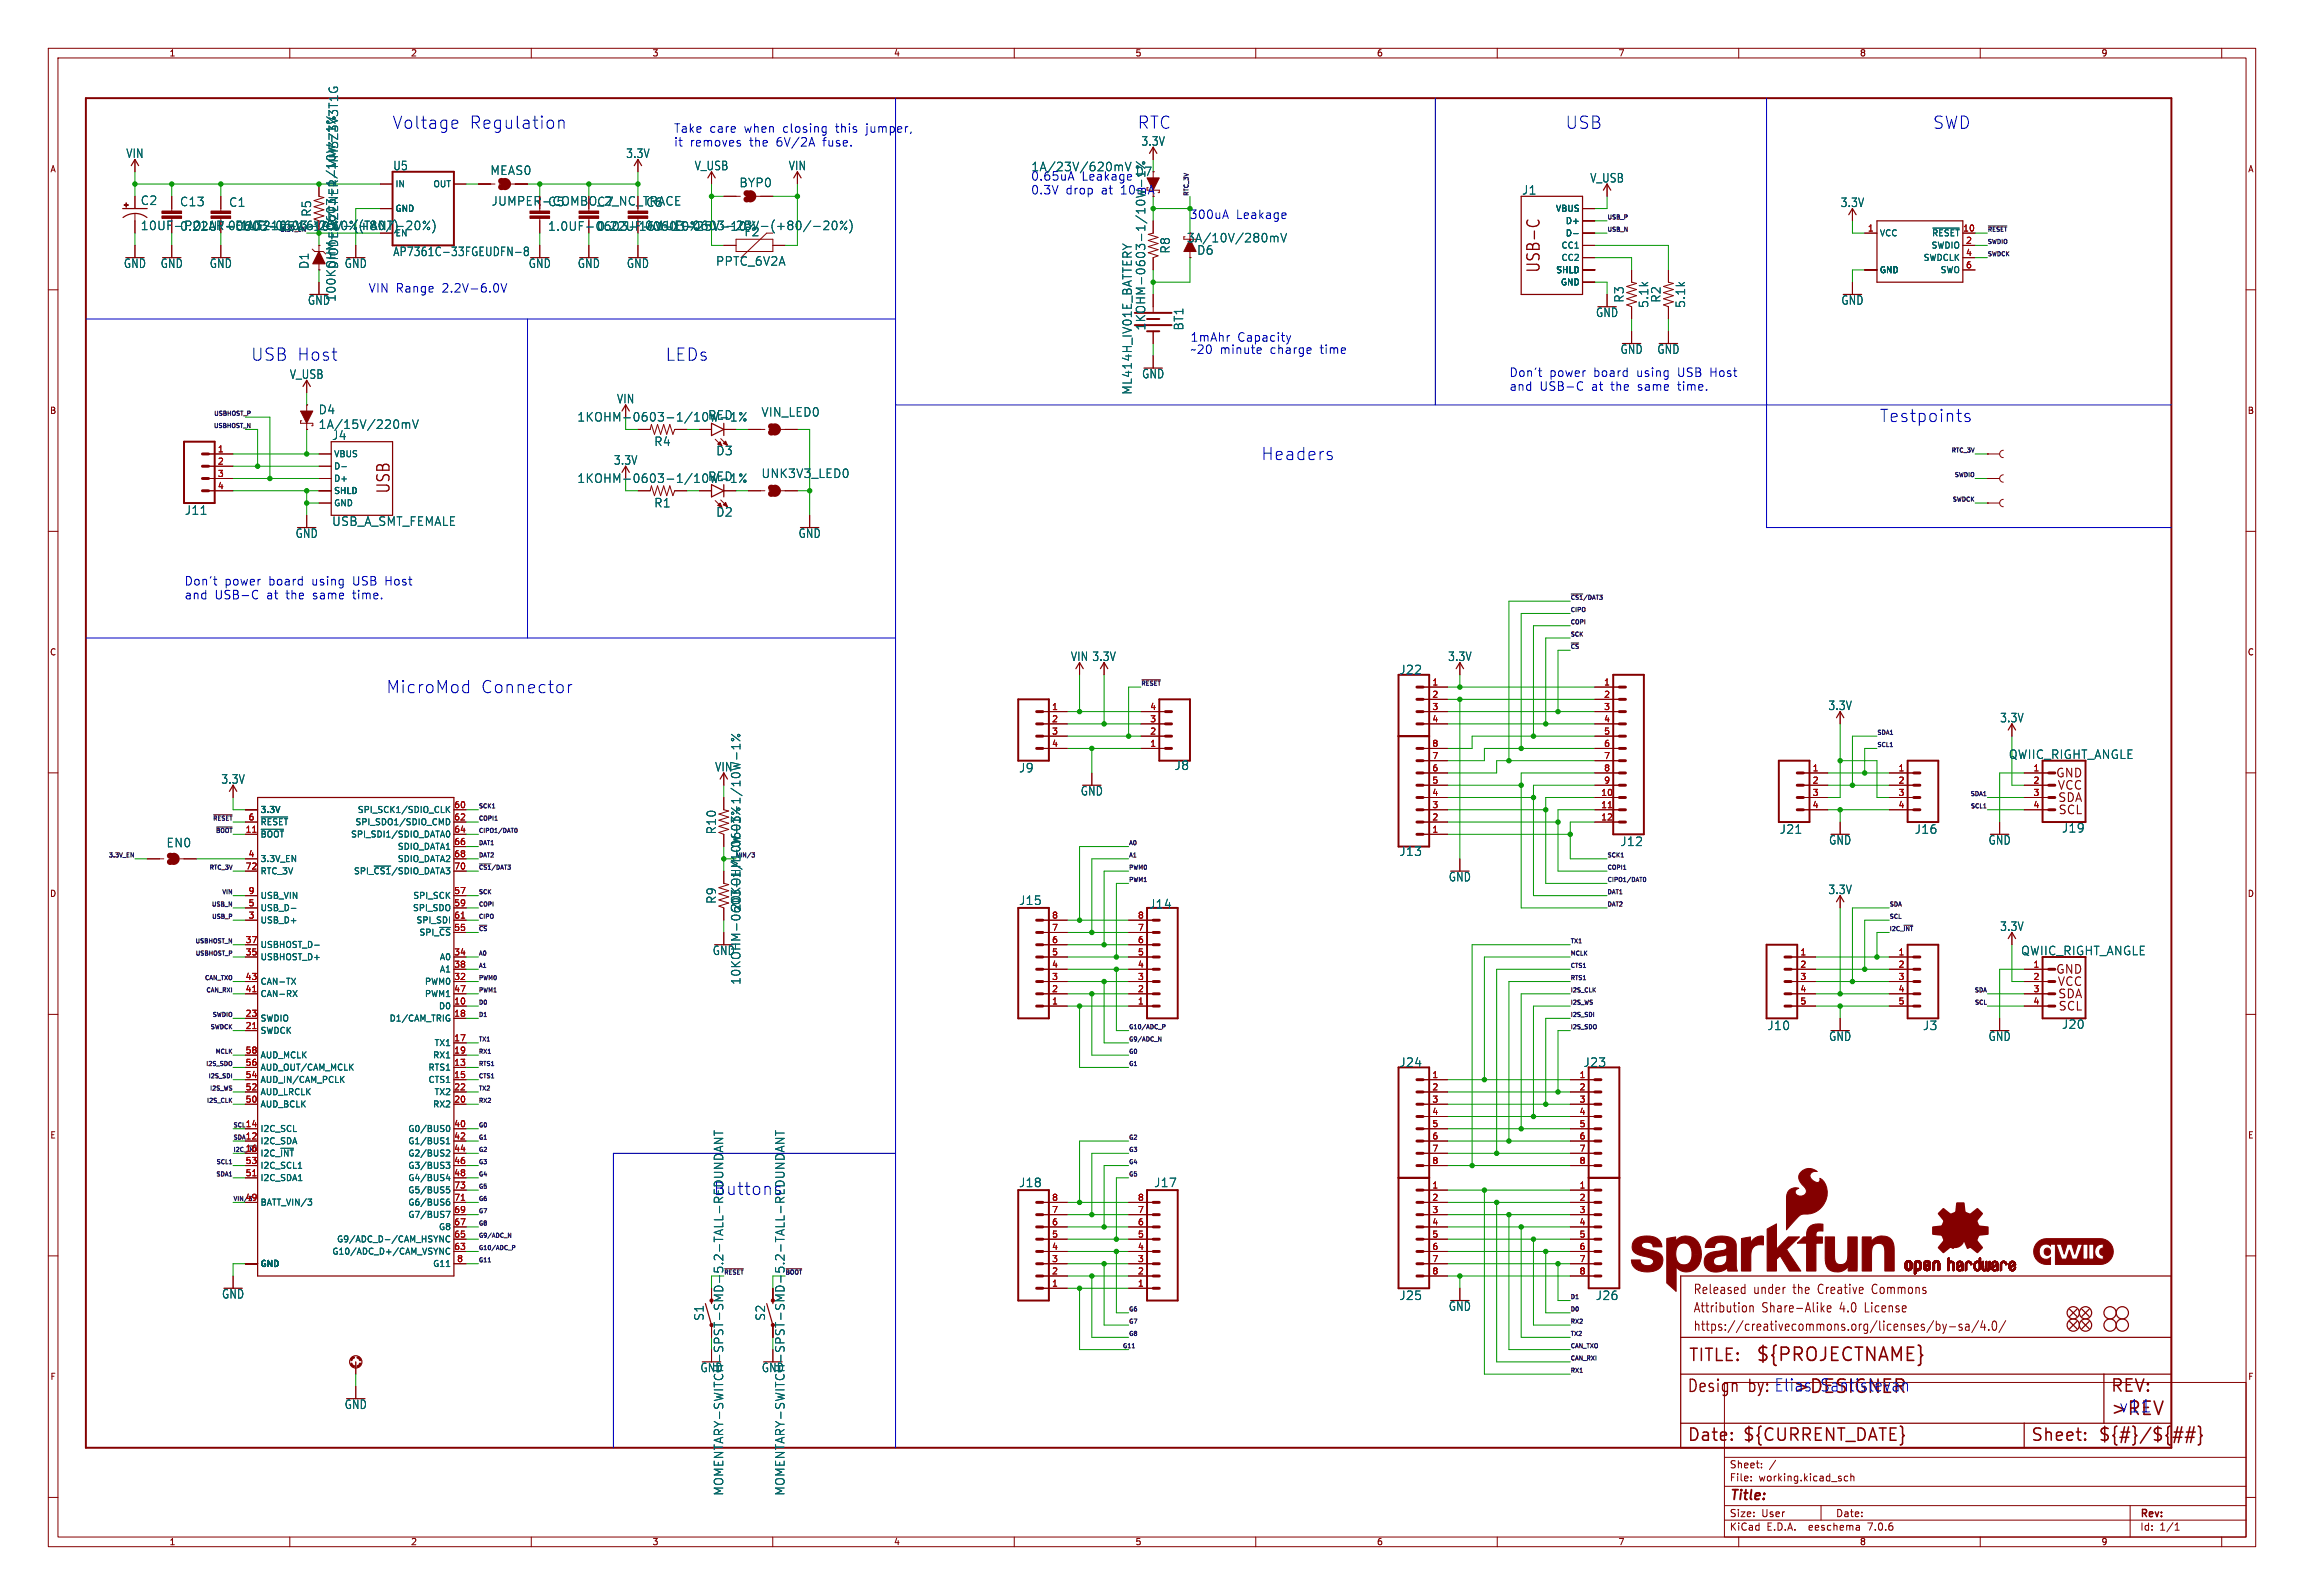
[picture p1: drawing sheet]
<svg xmlns="http://www.w3.org/2000/svg" width="477mm" height="330mm" viewBox="0 0 477 330" stroke-linecap="round" stroke-linejoin="round" font-family="sans-serif">
<defs><g id="words">
<text font-size="3.8" fill="#840000" x="363.5" y="282.3">${PROJECTNAME}</text>
<g font-size="3.8" fill="#0000c2">
<text x="371.1" y="288.9">&gt;DESIGNER</text>
<text x="436.9" y="293.4">&gt;REV</text>
</g>
<g font-size="3.5" fill="#0000c2">
<text x="81.3" y="26.9">Voltage</text>
<text x="97.2" y="26.9">Regulation</text>
<text x="235.5" y="26.9">RTC</text>
<text x="324.1" y="26.9">USB</text>
<text x="400.2" y="26.9">SWD</text>
<text x="52" y="74.9">USB Host</text>
<text x="137.8" y="74.9">LEDs</text>
<text x="389.2" y="87.6">Testpoints</text>
<text x="261.1" y="95.5">Headers</text>
<text x="80" y="143.7">MicroMod</text>
<text x="99.5" y="143.7">Connector</text>
<text x="362" y="288.6">by: Elias</text>
<text x="376.8" y="288.3">Santistevan</text>
<text x="438.7" y="292.6">v11</text>
</g>
<g font-size="3.5" fill="#840000">
<text x="319.2" y="56.6" transform="rotate(-90 319.2 56.6)">USB-C</text>
<text x="81.1" y="102.4" transform="rotate(-90 81.1 102.4)">USB</text>
<text x="349.5" y="282.2">TITLE:</text>
<text x="349.2" y="288.6">Design</text>
<text x="436.9" y="288.6">REV:</text>
<text x="349.2" y="298.7">Date:</text>
<text x="360.7" y="298.7">${CURRENT_DATE}</text>
<text x="420.4" y="298.7">Sheet:</text>
<text x="434.3" y="298.7">${#}/${##}</text>
</g>
<text font-size="3.5" fill="#006464" x="147.8" y="247.6">Buttons</text>
<text font-size="2.8" fill="#840000" x="358" y="311.1">Title:</text>
<g font-size="2.7" fill="#840000">
<text x="350.5" y="268.2">Released</text>
<text x="363.1" y="268.2">under</text>
<text x="371.5" y="268.2">the</text>
<text x="376.9" y="268.2">Creative</text>
<text x="388.3" y="268.2">Commons</text>
<text x="350.5" y="272">Attribution</text>
<text x="350.5" y="275.8">https://creativecommons.org/licenses/by-sa/4.0/</text>
<text x="364.8" y="272">Share-Alike</text>
<text x="381.1" y="272">4.0</text>
<text x="386.5" y="272">License</text>
</g>
<g font-size="2.5" fill="#0000c2">
<text x="139.4" y="27.6">Take</text>
<text x="146.8" y="27.6">care</text>
<text x="154" y="27.6">when</text>
<text x="162.1" y="27.6">closing</text>
<text x="173.1" y="27.6">this</text>
<text x="179.5" y="27.6">jumper,</text>
<text x="139.4" y="30.5">it</text>
<text x="142.8" y="30.5">removes</text>
<text x="155.1" y="30.5">the</text>
<text x="160.7" y="30.5">6V/2A</text>
<text x="170.5" y="30.5">fuse.</text>
<text x="213.4" y="40.4">0.3V</text>
<text x="220.6" y="40.4">drop</text>
<text x="228" y="40.4">at</text>
<text x="246.3" y="45.5">300uA</text>
<text x="255.9" y="45.5">Leakage</text>
<text x="76.2" y="60.7">VIN Range</text>
<text x="91.5" y="60.7">2.2V-6.0V</text>
<text x="246.4" y="70.9">1mAhr</text>
<text x="256.1" y="70.9">Capacity</text>
<text x="246.4" y="73.4">~20</text>
<text x="252.5" y="73.4">minute</text>
<text x="262.9" y="73.4">charge</text>
<text x="273.4" y="73.4">time</text>
<text x="312.4" y="78.2">Don't</text>
<text x="312.4" y="81">and</text>
<text x="318.7" y="81">USB-C</text>
<text x="320.7" y="78.2">power</text>
<text x="329.5" y="81">at</text>
<text x="329.9" y="78.2">board</text>
<text x="333.6" y="81">the</text>
<text x="338.9" y="78.2">using</text>
<text x="339.2" y="81">same</text>
<text x="347.5" y="78.2">USB Host</text>
<text x="347.6" y="81">time.</text>
<text x="38.1" y="121.3">Don't</text>
<text x="38.1" y="124.2">and</text>
<text x="44.4" y="124.2">USB-C</text>
<text x="46.4" y="121.3">power</text>
<text x="55.2" y="124.2">at</text>
<text x="55.6" y="121.3">board</text>
<text x="59.2" y="124.2">the</text>
<text x="64.6" y="121.3">using</text>
<text x="64.8" y="124.2">same</text>
<text x="73.1" y="121.3">USB Host</text>
<text x="73.2" y="124.2">time.</text>
</g>
<g font-size="2.5" fill="#006464">
<text x="26.1" y="32.9">VIN</text>
<text x="81.3" y="35.5">U5</text>
<text x="129.6" y="32.9">3.3V</text>
<text x="143.8" y="35.5">V_USB</text>
<text x="163.2" y="35.5">VIN</text>
<text x="213.5" y="35.7">1A/23V/620mV</text>
<text x="236.2" y="30.4">3.3V</text>
<text x="101.5" y="36.4">MEAS0</text>
<text x="153" y="39">BYP0</text>
<text x="213.4" y="37.5">0.65uA</text>
<text x="223.9" y="37.5">Leakage</text>
<text x="315.1" y="40.5">J1</text>
<text x="329.2" y="38">V_USB</text>
<text x="29.1" y="42.6">C2</text>
<text x="29.1" y="47.9">10UF-POLAR-EIA3216-16V-10%(TANT)</text>
<text x="37.2" y="42.9">C13</text>
<text x="37.2" y="48">0.22UF-0603-25V-10%</text>
<text x="47.3" y="43">C1</text>
<text x="64.6" y="45" transform="rotate(-90 64.6 45)">R5</text>
<text x="113.4" y="42.9">C5</text>
<text x="113.4" y="48">1.0UF-0603-16V-10%</text>
<text x="123.5" y="42.9">C7</text>
<text x="123.5" y="48">0.22UF-0603-25V-10%</text>
<text x="133.5" y="47.9">0.1UF-0603-25V-(+80/-20%)</text>
<text x="133.7" y="43">C6</text>
<text x="381" y="43.1">3.3V</text>
<text x="81.3" y="53.2">AP7361C-33FGEUDFN-8</text>
<text x="154" y="49.1">F2</text>
<text x="242.4" y="52.6" transform="rotate(-90 242.4 52.6)">R8</text>
<text x="247.8" y="52.9">D6</text>
<text x="25.6" y="55.7">GND</text>
<text x="33.2" y="55.7">GND</text>
<text x="43.3" y="55.7">GND</text>
<text x="64.1" y="55.8" transform="rotate(-90 64.1 55.8)">D1</text>
<text x="70.2" y="55.8" transform="rotate(-90 70.2 55.8)">DIODE-ZENER-MM3Z3V3T1G</text>
<text x="71.3" y="55.7">GND</text>
<text x="109.4" y="55.7">GND</text>
<text x="119.5" y="55.7">GND</text>
<text x="129.7" y="55.7">GND</text>
<text x="148.2" y="55.2">PPTC_6V2A</text>
<text x="63.7" y="63.3">GND</text>
<text x="69.7" y="62.6" transform="rotate(-90 69.7 62.6)">100KOHM-0603-1/10W-1%</text>
<text x="330.4" y="65.8">GND</text>
<text x="336.4" y="62.7" transform="rotate(-90 336.4 62.7)">R3</text>
<text x="341.5" y="63.8" transform="rotate(-90 341.5 63.8)">5.1k</text>
<text x="344" y="62.7" transform="rotate(-90 344 62.7)">R2</text>
<text x="349.1" y="63.8" transform="rotate(-90 349.1 63.8)">5.1k</text>
<text x="381.2" y="63.3">GND</text>
<text x="237.3" y="68.5" transform="rotate(-90 237.3 68.5)">1KOHM-0603-1/10W-1%</text>
<text x="245.2" y="68.5" transform="rotate(-90 245.2 68.5)">BT1</text>
<text x="335.4" y="73.5">GND</text>
<text x="343.1" y="73.5">GND</text>
<text x="59.9" y="78.6">V_USB</text>
<text x="127.7" y="83.7">VIN</text>
<text x="234.5" y="81.8" transform="rotate(-90 234.5 81.8)">ML414H_IV01E_BATTERY</text>
<text x="236.4" y="78.5">GND</text>
<text x="65.9" y="86">D4</text>
<text x="65.9" y="89">1A/15V/220mV</text>
<text x="119.5" y="87.5">1KOHM-0603-1/10W-1%RED</text>
<text x="157.6" y="86.5">VIN_LED0</text>
<text x="68.7" y="91.3">J4</text>
<text x="135.4" y="92.6">R4</text>
<text x="148.2" y="94.5">D3</text>
<text x="119.5" y="100.2">1KOHM-0603-1/10W-1%RED</text>
<text x="127" y="96.4">3.3V</text>
<text x="157.6" y="99.2">UNK3V3_LED0</text>
<text x="38.2" y="106.8">J11</text>
<text x="135.4" y="105.3">R1</text>
<text x="148.2" y="107.2">D2</text>
<text x="61.1" y="111.6">GND</text>
<text x="68.7" y="109.1">USB_A_SMT_FEMALE</text>
<text x="165.3" y="111.6">GND</text>
<text x="221.6" y="137.1">VIN 3.3V</text>
<text x="299.7" y="137.1">3.3V</text>
<text x="289.7" y="139.8">J22</text>
<text x="378.5" y="147.2">3.3V</text>
<text x="414" y="149.8">3.3V</text>
<text x="148" y="159.9">VIN</text>
<text x="210.9" y="160.1">J9</text>
<text x="243.1" y="159.6">J8</text>
<text x="415.8" y="157.3">QWIIC_RIGHT_ANGLE</text>
<text x="45.7" y="162.5">3.3V</text>
<text x="223.7" y="164.9">GND</text>
<text x="148.4" y="172.8" transform="rotate(-90 148.4 172.8)">R10</text>
<text x="368.4" y="172.8">J21</text>
<text x="396.4" y="172.8">J16</text>
<text x="426.9" y="172.6">J19</text>
<text x="34.4" y="175.6">EN0</text>
<text x="289.7" y="177.4">J13</text>
<text x="335.4" y="175.4">J12</text>
<text x="378.6" y="175.1">GND</text>
<text x="411.6" y="175.1">GND</text>
<text x="299.9" y="182.7">GND</text>
<text x="378.5" y="185.3">3.3V</text>
<text x="148.4" y="187.2" transform="rotate(-90 148.4 187.2)">R9</text>
<text x="153.5" y="188.7" transform="rotate(-90 153.5 188.7)">20KOHM-0603-1/10W-1%</text>
<text x="210.9" y="187.6">J15</text>
<text x="237.8" y="188.3">J14</text>
<text x="147.5" y="197.9">GND</text>
<text x="414" y="192.9">3.3V</text>
<text x="418.4" y="198">QWIIC_RIGHT_ANGLE</text>
<text x="153.5" y="204" transform="rotate(-90 153.5 204)">10KOHM-0603-1/10W-1%</text>
<text x="365.9" y="213.5">J10</text>
<text x="378.6" y="215.7">GND</text>
<text x="398.1" y="213.5">J3</text>
<text x="411.6" y="215.7">GND</text>
<text x="426.9" y="213.2">J20</text>
<text x="289.7" y="221.1">J24</text>
<text x="327.8" y="221.1">J23</text>
<text x="210.9" y="246">J18</text>
<text x="238.9" y="246">J17</text>
<text x="45.9" y="269">GND</text>
<text x="289.7" y="269.3">J25</text>
<text x="330.3" y="269.3">J26</text>
<text x="145.9" y="273.5" transform="rotate(-90 145.9 273.5)">S1</text>
<text x="158.6" y="273.5" transform="rotate(-90 158.6 273.5)">S2</text>
<text x="299.9" y="271.6">GND</text>
<text x="144.9" y="284.3">GND</text>
<text x="157.6" y="284.3">GND</text>
<text x="71.3" y="291.9">GND</text>
</g>
<g font-size="2.5" fill="#840000">
<text x="232" y="40.4">10mA</text>
<text x="235.1" y="36.7">D7</text>
<text x="101.7" y="42.8">JUMPER-COMBO_2_NC_TRACE</text>
<text x="245.7" y="50.4">3A/10V/280mV</text>
<text x="425.6" y="161.2">GND</text>
<text x="425.9" y="163.8">VCC</text>
<text x="426" y="166.3">SDA</text>
<text x="426.1" y="168.9">SCL</text>
<text x="425.6" y="201.9">GND</text>
<text x="425.9" y="204.4">VCC</text>
<text x="426" y="207">SDA</text>
<text x="426.1" y="209.5">SCL</text>
<text x="150" y="309.7" transform="rotate(-90 150 309.7)">MOMENTARY-SWITCH-SPST-SMD-5.2-TALL-REDUNDANT</text>
<text x="162.7" y="309.7" transform="rotate(-90 162.7 309.7)">MOMENTARY-SWITCH-SPST-SMD-5.2-TALL-REDUNDANT</text>
</g>
<text font-size="2.5" fill="#009600" x="47.1" y="47.9">0.1UF-0603-25V-(+80/-20%)</text>
<g font-size="2.1" fill="#840000">
<text x="358" y="304.2">Sheet:</text>
<text x="358" y="306.9">File:</text>
<text x="364.1" y="306.9">working.kicad_sch</text>
<text x="358" y="317.1">KiCad</text>
<text x="358" y="314.3">Size:</text>
<text x="364.7" y="314.3">User</text>
<text x="365.8" y="317.1">E.D.A.</text>
<text x="374.7" y="317.1">eeschema</text>
<text x="380" y="314.3">Date:</text>
<text x="387" y="317.1">7.0.6</text>
<text x="443" y="314.5">Rev:</text>
<text x="443" y="317.1">Id:</text>
<text x="447.1" y="317.1">1/1</text>
</g>
<g font-size="1.8" fill="#840000">
<text x="35" y="11.9">1</text>
<text x="85" y="11.9">2</text>
<text x="135" y="11.9">3</text>
<text x="185" y="11.9">4</text>
<text x="235" y="11.9">5</text>
<text x="285" y="11.9">6</text>
<text x="335" y="11.9">7</text>
<text x="385" y="11.9">8</text>
<text x="435" y="11.9">9</text>
<text x="10.3" y="35.9">A</text>
<text x="465.4" y="35.9">A</text>
<text x="10.3" y="85.9">B</text>
<text x="465.3" y="85.9">B</text>
<text x="10.3" y="135.9">C</text>
<text x="465.3" y="135.9">C</text>
<text x="10.3" y="185.9">D</text>
<text x="465.3" y="185.9">D</text>
<text x="10.3" y="235.9">E</text>
<text x="465.4" y="235.9">E</text>
<text x="10.3" y="285.9">F</text>
<text x="465.4" y="285.9">F</text>
<text x="35" y="320.1">1</text>
<text x="85" y="320.1">2</text>
<text x="135" y="320.1">3</text>
<text x="185" y="320.1">4</text>
<text x="235" y="320.1">5</text>
<text x="285" y="320.1">6</text>
<text x="335" y="320.1">7</text>
<text x="385" y="320.1">8</text>
<text x="435" y="320.1">9</text>
</g>
<g font-size="1.8" fill="#006464">
<text x="81.8" y="39">IN</text>
<text x="89.6" y="39">OUT</text>
<text x="81.8" y="44">GND</text>
<text x="322" y="44">VBUS</text>
<text x="324.1" y="46.6">D+</text>
<text x="81.8" y="49.1">EN</text>
<text x="323.2" y="51.7">CC1</text>
<text x="324.1" y="49.1">D-</text>
<text x="389.1" y="49.1">VCC</text>
<text x="399.8" y="51.7">SWDIO</text>
<text x="399.9" y="49.1">~{RESET}</text>
<text x="322.1" y="56.7">SHLD</text>
<text x="323.1" y="59.3">GND</text>
<text x="323.2" y="54.2">CC2</text>
<text x="389.1" y="56.7">GND</text>
<text x="398.2" y="54.2">SWDCLK</text>
<text x="401.7" y="56.7">SWO</text>
<text x="69.1" y="94.8">VBUS</text>
<text x="69.1" y="99.9">D+</text>
<text x="69.1" y="97.4">D-</text>
<text x="69.1" y="105">GND</text>
<text x="69.1" y="102.5">SHLD</text>
<text x="53.8" y="173.6">~{BOOT}</text>
<text x="53.8" y="168.5">3.3V</text>
<text x="53.8" y="171">~{RESET}</text>
<text x="72.6" y="173.6">SPI_SDI1/SDIO_DATA0</text>
<text x="73.5" y="171">SPI_SDO1/SDIO_CMD</text>
<text x="74" y="168.5">SPI_SCK1/SDIO_CLK</text>
<text x="53.8" y="178.7">3.3V_EN</text>
<text x="82.3" y="176.1">SDIO_DATA1</text>
<text x="82.3" y="178.7">SDIO_DATA2</text>
<text x="53.8" y="181.2">RTC_3V</text>
<text x="73.2" y="181.2">SPI_~{CS1}/SDIO_DATA3</text>
<text x="53.8" y="191.4">USB_D+</text>
<text x="53.8" y="188.8">USB_D-</text>
<text x="53.8" y="186.3">USB_VIN</text>
<text x="85.4" y="188.8">SPI_SDO</text>
<text x="85.5" y="186.3">SPI_SCK</text>
<text x="86.1" y="191.4">SPI_SDI</text>
<text x="53.8" y="196.4">USBHOST_D-</text>
<text x="86.7" y="193.9">SPI_~{CS}</text>
<text x="53.8" y="199">USBHOST_D+</text>
<text x="91" y="199">A0</text>
<text x="91" y="201.5">A1</text>
<text x="53.8" y="206.6">CAN-RX</text>
<text x="53.8" y="204.1">CAN-TX</text>
<text x="87.9" y="204.1">PWM0</text>
<text x="87.9" y="206.6">PWM1</text>
<text x="90.8" y="209.1">D0</text>
<text x="53.8" y="214.2">SWDCK</text>
<text x="53.8" y="211.7">SWDIO</text>
<text x="80.6" y="211.7">D1/CAM_TRIG</text>
<text x="53.8" y="221.8">AUD_OUT/CAM_MCLK</text>
<text x="53.8" y="219.3">AUD_MCLK</text>
<text x="88.6" y="221.8">RTS1</text>
<text x="89.6" y="219.3">RX1</text>
<text x="89.9" y="216.8">TX1</text>
<text x="53.8" y="226.9">AUD_LRCLK</text>
<text x="53.8" y="224.4">AUD_IN/CAM_PCLK</text>
<text x="88.6" y="224.4">CTS1</text>
<text x="89.9" y="226.9">TX2</text>
<text x="53.8" y="229.5">AUD_BCLK</text>
<text x="89.6" y="229.5">RX2</text>
<text x="53.8" y="237.1">I2C_SDA</text>
<text x="53.8" y="234.5">I2C_SCL</text>
<text x="53.8" y="239.6">I2C_~{INT}</text>
<text x="84.4" y="234.5">G0/BUS0</text>
<text x="84.4" y="237.1">G1/BUS1</text>
<text x="84.4" y="239.6">G2/BUS2</text>
<text x="53.8" y="244.7">I2C_SDA1</text>
<text x="53.8" y="242.2">I2C_SCL1</text>
<text x="84.4" y="242.2">G3/BUS3</text>
<text x="84.4" y="244.7">G4/BUS4</text>
<text x="53.8" y="249.8">BATT_VIN/3</text>
<text x="84.4" y="249.8">G6/BUS6</text>
<text x="84.4" y="247.2">G5/BUS5</text>
<text x="69.7" y="257.4">G9/ADC_D-/CAM_HSYNC</text>
<text x="84.4" y="252.3">G7/BUS7</text>
<text x="90.8" y="254.9">G8</text>
<text x="53.8" y="262.5">GND</text>
<text x="68.7" y="259.9">G10/ADC_D+/CAM_VSYNC</text>
<text x="89.6" y="262.5">G11</text>
</g>
<g font-size="1.8" fill="#a90000">
<text x="386.6" y="48">1</text>
<text x="406.4" y="48">10</text>
<text x="407" y="50.5">2</text>
<text x="407" y="53.1">4</text>
<text x="407" y="55.6">6</text>
<text x="45" y="93.7">1</text>
<text x="45" y="96.3">2</text>
<text x="45" y="98.8">3</text>
<text x="45" y="101.3">4</text>
<text x="296.5" y="142">1</text>
<text x="332" y="142">1</text>
<text x="217.7" y="147.1">1</text>
<text x="217.7" y="149.6">2</text>
<text x="238.1" y="149.6">3</text>
<text x="238.1" y="147.1">4</text>
<text x="296.5" y="144.5">2</text>
<text x="296.5" y="147.1">3</text>
<text x="296.5" y="149.6">4</text>
<text x="332" y="144.5">2</text>
<text x="332" y="147.1">3</text>
<text x="332" y="149.6">4</text>
<text x="217.7" y="152.1">3</text>
<text x="217.7" y="154.7">4</text>
<text x="238.1" y="154.7">1</text>
<text x="238.1" y="152.1">2</text>
<text x="296.5" y="154.7">8</text>
<text x="332" y="152.1">5</text>
<text x="332" y="154.7">6</text>
<text x="296.5" y="159.8">6</text>
<text x="296.5" y="157.2">7</text>
<text x="332" y="157.2">7</text>
<text x="332" y="159.8">8</text>
<text x="375.2" y="159.8">1</text>
<text x="393" y="159.8">1</text>
<text x="420.9" y="159.8">1</text>
<text x="93.9" y="167.4">60</text>
<text x="296.5" y="167.4">3</text>
<text x="296.5" y="164.8">4</text>
<text x="296.5" y="162.3">5</text>
<text x="331.4" y="164.8">10</text>
<text x="331.4" y="167.4">11</text>
<text x="332" y="162.3">9</text>
<text x="375.2" y="162.3">2</text>
<text x="375.2" y="164.8">3</text>
<text x="375.2" y="167.4">4</text>
<text x="393" y="162.3">2</text>
<text x="393" y="164.8">3</text>
<text x="393" y="167.4">4</text>
<text x="420.9" y="162.3">2</text>
<text x="420.9" y="164.8">3</text>
<text x="420.9" y="167.4">4</text>
<text x="50.8" y="172.5">11</text>
<text x="51.4" y="169.9">6</text>
<text x="93.9" y="169.9">62</text>
<text x="93.9" y="172.5">64</text>
<text x="296.5" y="172.5">1</text>
<text x="296.5" y="169.9">2</text>
<text x="331.4" y="169.9">12</text>
<text x="51.4" y="177.5">4</text>
<text x="93.9" y="175">66</text>
<text x="93.9" y="177.5">68</text>
<text x="50.8" y="180.1">72</text>
<text x="51.4" y="185.2">9</text>
<text x="93.9" y="185.2">57</text>
<text x="93.9" y="180.1">70</text>
<text x="51.4" y="190.2">3</text>
<text x="51.4" y="187.7">5</text>
<text x="93.9" y="187.7">59</text>
<text x="93.9" y="190.2">61</text>
<text x="217.7" y="190.2">8</text>
<text x="235.5" y="190.2">8</text>
<text x="50.8" y="197.9">35</text>
<text x="50.8" y="195.3">37</text>
<text x="93.9" y="197.9">34</text>
<text x="93.9" y="192.8">55</text>
<text x="217.7" y="197.9">5</text>
<text x="217.7" y="195.3">6</text>
<text x="217.7" y="192.8">7</text>
<text x="235.5" y="197.9">5</text>
<text x="235.5" y="195.3">6</text>
<text x="235.5" y="192.8">7</text>
<text x="372.7" y="197.9">1</text>
<text x="393" y="197.9">1</text>
<text x="50.8" y="202.9">43</text>
<text x="93.9" y="202.9">32</text>
<text x="93.9" y="200.4">38</text>
<text x="217.7" y="202.9">3</text>
<text x="217.7" y="200.4">4</text>
<text x="235.5" y="202.9">3</text>
<text x="235.5" y="200.4">4</text>
<text x="372.7" y="200.4">2</text>
<text x="372.7" y="202.9">3</text>
<text x="393" y="200.4">2</text>
<text x="393" y="202.9">3</text>
<text x="420.9" y="200.4">1</text>
<text x="420.9" y="202.9">2</text>
<text x="50.8" y="205.5">41</text>
<text x="93.9" y="208">10</text>
<text x="93.9" y="205.5">47</text>
<text x="217.7" y="208">1</text>
<text x="217.7" y="205.5">2</text>
<text x="235.5" y="208">1</text>
<text x="235.5" y="205.5">2</text>
<text x="372.7" y="205.5">4</text>
<text x="372.7" y="208">5</text>
<text x="393" y="205.5">4</text>
<text x="393" y="208">5</text>
<text x="420.9" y="205.5">3</text>
<text x="420.9" y="208">4</text>
<text x="50.8" y="213.1">21</text>
<text x="50.8" y="210.6">23</text>
<text x="93.9" y="215.6">17</text>
<text x="93.9" y="210.6">18</text>
<text x="50.8" y="220.7">56</text>
<text x="50.8" y="218.2">58</text>
<text x="93.9" y="220.7">13</text>
<text x="93.9" y="218.2">19</text>
<text x="50.8" y="225.8">52</text>
<text x="50.8" y="223.3">54</text>
<text x="93.9" y="223.3">15</text>
<text x="93.9" y="225.8">22</text>
<text x="296.5" y="223.3">1</text>
<text x="296.5" y="225.8">2</text>
<text x="327" y="223.3">1</text>
<text x="327" y="225.8">2</text>
<text x="50.8" y="233.4">14</text>
<text x="50.8" y="228.3">50</text>
<text x="93.9" y="228.3">20</text>
<text x="93.9" y="233.4">40</text>
<text x="296.5" y="228.3">3</text>
<text x="296.5" y="230.9">4</text>
<text x="296.5" y="233.4">5</text>
<text x="327" y="228.3">3</text>
<text x="327" y="230.9">4</text>
<text x="327" y="233.4">5</text>
<text x="50.8" y="236">12</text>
<text x="50.8" y="238.5">16</text>
<text x="93.9" y="236">42</text>
<text x="93.9" y="238.5">44</text>
<text x="296.5" y="236">6</text>
<text x="296.5" y="238.5">7</text>
<text x="327" y="236">6</text>
<text x="327" y="238.5">7</text>
<text x="50.8" y="243.6">51</text>
<text x="50.8" y="241">53</text>
<text x="93.9" y="241">46</text>
<text x="93.9" y="243.6">48</text>
<text x="296.5" y="241">8</text>
<text x="327" y="241">8</text>
<text x="50.8" y="248.7">49</text>
<text x="93.9" y="251.2">69</text>
<text x="93.9" y="248.7">71</text>
<text x="93.9" y="246.1">73</text>
<text x="217.7" y="251.2">7</text>
<text x="217.7" y="248.7">8</text>
<text x="235.5" y="251.2">7</text>
<text x="235.5" y="248.7">8</text>
<text x="296.5" y="246.1">1</text>
<text x="296.5" y="248.7">2</text>
<text x="296.5" y="251.2">3</text>
<text x="327" y="246.1">1</text>
<text x="327" y="248.7">2</text>
<text x="327" y="251.2">3</text>
<text x="93.9" y="256.3">65</text>
<text x="93.9" y="253.7">67</text>
<text x="217.7" y="256.3">5</text>
<text x="217.7" y="253.7">6</text>
<text x="235.5" y="256.3">5</text>
<text x="235.5" y="253.7">6</text>
<text x="296.5" y="253.7">4</text>
<text x="296.5" y="256.3">5</text>
<text x="327" y="253.7">4</text>
<text x="327" y="256.3">5</text>
<text x="93.9" y="258.8">63</text>
<text x="94.5" y="261.4">8</text>
<text x="217.7" y="263.9">2</text>
<text x="217.7" y="261.4">3</text>
<text x="217.7" y="258.8">4</text>
<text x="235.5" y="263.9">2</text>
<text x="235.5" y="261.4">3</text>
<text x="235.5" y="258.8">4</text>
<text x="296.5" y="258.8">6</text>
<text x="296.5" y="261.4">7</text>
<text x="296.5" y="263.9">8</text>
<text x="327" y="258.8">6</text>
<text x="327" y="261.4">7</text>
<text x="327" y="263.9">8</text>
<text x="217.7" y="266.4">1</text>
<text x="235.5" y="266.4">1</text>
</g>
<g font-size="1.2" fill="#0f0f0f">
<text x="246.1" y="40.6" transform="rotate(-90 246.1 40.6)">RTC_3V</text>
<text x="332.7" y="45.5">USB_P</text>
<text x="332.7" y="48">USB_N</text>
<text x="411.5" y="53.1">SWDCK</text>
<text x="411.5" y="48">~{RESET}</text>
<text x="411.5" y="50.6">SWDIO</text>
<text x="44.1" y="88.7">USBHOST_N</text>
<text x="44.2" y="86.1">USBHOST_P</text>
<text x="403.9" y="93.7">RTC_3V</text>
<text x="404.6" y="98.8">SWDIO</text>
<text x="404.1" y="103.9">SWDCK</text>
<text x="325.1" y="124.2">~{CS1}/DAT3</text>
<text x="325.1" y="131.8">SCK</text>
<text x="325.1" y="129.3">COPI</text>
<text x="325.1" y="126.8">CIPO</text>
<text x="325.1" y="134.4">~{CS}</text>
<text x="236.2" y="142">~{RESET}</text>
<text x="388.6" y="154.7">SCL1</text>
<text x="388.6" y="152.2">SDA1</text>
<text x="99.1" y="167.4">SCK1</text>
<text x="407.9" y="164.9">SDA1</text>
<text x="407.9" y="167.4">SCL1</text>
<text x="44" y="169.9">~{RESET}</text>
<text x="44.6" y="172.5">~{BOOT}</text>
<text x="99.1" y="172.5">CIPO1/DAT0</text>
<text x="99.1" y="169.9">COPI1</text>
<text x="22.4" y="177.6">3.3V_EN</text>
<text x="99.1" y="175">DAT1</text>
<text x="99.1" y="177.6">DAT2</text>
<text x="233.7" y="177.6">A1</text>
<text x="233.7" y="175">A0</text>
<text x="332.7" y="177.6">SCK1</text>
<text x="43.2" y="180.1">RTC_3V</text>
<text x="45.9" y="185.2">VIN</text>
<text x="99.1" y="180.1">~{CS1}/DAT3</text>
<text x="99.1" y="185.2">SCK</text>
<text x="233.7" y="180.1">PWM0</text>
<text x="233.7" y="182.6">PWM1</text>
<text x="332.7" y="182.6">CIPO1/DAT0</text>
<text x="332.7" y="185.2">DAT1</text>
<text x="332.7" y="180.1">COPI1</text>
<text x="43.7" y="187.7">USB_N</text>
<text x="43.7" y="190.3">USB_P</text>
<text x="99.1" y="187.7">COPI</text>
<text x="99.1" y="190.3">CIPO</text>
<text x="332.7" y="187.7">DAT2</text>
<text x="391.2" y="190.3">SCL</text>
<text x="391.2" y="187.7">SDA</text>
<text x="40.3" y="195.3">USBHOST_N</text>
<text x="40.4" y="197.9">USBHOST_P</text>
<text x="99.1" y="197.9">A0</text>
<text x="99.1" y="192.8">~{CS}</text>
<text x="325.1" y="195.3">TX1</text>
<text x="325.1" y="197.9">MCLK</text>
<text x="391.2" y="192.8">I2C_~{INT}</text>
<text x="42.3" y="203">CAN_TXO</text>
<text x="99.1" y="200.4">A1</text>
<text x="99.1" y="203">PWM0</text>
<text x="325.1" y="200.4">CTS1</text>
<text x="325.1" y="203">RTS1</text>
<text x="42.6" y="205.5">CAN_RXI</text>
<text x="99.1" y="208">D0</text>
<text x="99.1" y="205.5">PWM1</text>
<text x="325.1" y="208">I2S_WS</text>
<text x="325.1" y="205.5">I2S_CLK</text>
<text x="408.7" y="205.5">SDA</text>
<text x="408.7" y="208">SCL</text>
<text x="43.5" y="213.1">SWDCK</text>
<text x="43.9" y="210.6">SWDIO</text>
<text x="99.1" y="215.7">TX1</text>
<text x="99.1" y="210.6">D1</text>
<text x="233.7" y="213.1">G10/ADC_P</text>
<text x="233.7" y="215.7">G9/ADC_N</text>
<text x="325.1" y="213.1">I2S_SDO</text>
<text x="325.1" y="210.6">I2S_SDI</text>
<text x="42.5" y="220.7">I2S_SDO</text>
<text x="44.5" y="218.2">MCLK</text>
<text x="99.1" y="220.7">RTS1</text>
<text x="99.1" y="218.2">RX1</text>
<text x="233.7" y="218.2">G0</text>
<text x="233.7" y="220.7">G1</text>
<text x="43" y="223.3">I2S_SDI</text>
<text x="43.3" y="225.8">I2S_WS</text>
<text x="99.1" y="223.3">CTS1</text>
<text x="99.1" y="225.8">TX2</text>
<text x="42.7" y="228.4">I2S_CLK</text>
<text x="48.3" y="233.4">SCL</text>
<text x="99.1" y="233.4">G0</text>
<text x="99.1" y="228.4">RX2</text>
<text x="48.3" y="236">SDA</text>
<text x="48.3" y="238.5">I2C_~{INT}</text>
<text x="99.1" y="236">G1</text>
<text x="99.1" y="238.5">G2</text>
<text x="233.7" y="238.5">G3</text>
<text x="233.7" y="236">G2</text>
<text x="44.6" y="243.6">SDA1</text>
<text x="44.7" y="241.1">SCL1</text>
<text x="99.1" y="241.1">G3</text>
<text x="99.1" y="243.6">G4</text>
<text x="233.7" y="243.6">G5</text>
<text x="233.7" y="241.1">G4</text>
<text x="48.3" y="248.7">VIN/3</text>
<text x="99.1" y="246.1">G5</text>
<text x="99.1" y="248.7">G6</text>
<text x="99.1" y="251.2">G7</text>
<text x="99.1" y="253.8">G8</text>
<text x="99.1" y="256.3">G9/ADC_N</text>
<text x="99.1" y="258.8">G10/ADC_P</text>
<text x="99.1" y="261.4">G11</text>
<text x="325.1" y="269">D1</text>
<text x="233.7" y="271.5">G6</text>
<text x="233.7" y="274.1">G7</text>
<text x="325.1" y="271.5">D0</text>
<text x="325.1" y="274.1">RX2</text>
<text x="232.4" y="279.2">G11</text>
<text x="233.7" y="276.6">G8</text>
<text x="325.1" y="276.6">TX2</text>
<text x="325.1" y="279.2">CAN_TXO</text>
<text x="325.1" y="281.7">CAN_RXI</text>
<text x="325.1" y="284.2">RX1</text>
</g>
<g font-size="1.2" fill="#006464">
<text x="57.9" y="48">3.3V_EN</text>
<text x="152.4" y="177.6">VIN/3</text>
<text x="149.9" y="263.9">~{RESET}</text>
<text x="162.6" y="263.9">~{BOOT}</text>
</g>
</g></defs>
<g fill="none" stroke="#840000" stroke-width=".21">
<path d="M10 10h457v310.2h-457zM12 12h453v306.2h-453zM60 10v2M110 10v2M160 10v2M210 10v2M260 10v2M310 10v2M360 10v2M410 10v2M460 10v2M27.9 33v2.6"/>
<path d="M66 38.1v2.5l1.1 .3-2.1 .6 2.1 .7-2.1 .6 2.1 .6-2.1 .7 2.1 .6-2.1 .6M78.7 38.1h2.6M94 38.1h2.5M99.1 38.1h3.4M105.8 38.1h3.4M132.1 33v2.6M147.3 35.6v2.5M165.1 35.6v2.5M238.8 30.5v2.5M238.8 39.4h1.2v.5h-.2M332.7 38.1v2.5M10 60h2"/>
<path d="M27.9 40.6v2.6M27.9 44.2v4.1M27.9 50.8v2.5M35.6 40.6v3.1M35.6 50.8v2.5M45.7 40.6v3.1M45.7 50.8v2.5M64.6 51.6l.6 .5h1.7l.5 .5M66 55.9h.1M66 50.8h.1M66 50.8v1.3M66 54.6v1.3"/>
<path d="M66 58.4v2.6M73.7 50.8v2.5M78.7 43.2h2.6M78.7 48.3h2.6M111.8 45.2v3.1M111.8 50.8v2.5M121.9 45.2v.5M121.9 50.8v2.5M132.1 45.2v.5M132.1 50.8v2.5M149.9 50.8h2.5M149.9 40.6h3.4"/>
<path d="M152.4 49.5h7.6v2.6h-7.6zM156.6 40.6h3.4M158.7 48.3l-5.3 5M160 50.8h2.6M238.8 45.7v2.6l-1.1 .2 2.1 .6-2.1 .7 2.1 .6-2.1 .7 2.1 .6-2.1 .6 2.1 .7-1 .3v2.6M246.4 53.3h.1M246.4 52.1v1.2M327.7 43.2h2.5M327.7 48.3h2.5M327.7 50.8h2.5M327.7 55.9h2.5M327.7 53.3h2.5"/>
<path d="M327.7 45.7h2.5M327.7 58.4h2.5M337.8 55.9v2.5l1 .3-2 .6 2 .6-2 .7 2 .6-2 .6 2 .7-2 .6 1 .4v2.5M345.4 55.9v2.5l1.1 .3-2.1 .6 2.1 .6-2.1 .7 2.1 .6-2.1 .6 2.1 .7-2.1 .6 1 .4v2.5M383.5 43.2v2.5M383.5 58.4v2.6M386.1 48.3h2.5M386.1 55.9h2.5M406.4 48.3h2.5M406.4 50.8h2.5M406.4 55.9h2.5M406.4 53.3h2.5"/>
<path d="M465 60h2M63.5 78.7v2.6M238.8 61v3.5M238.8 68.6v2.5M238.8 73.7v2.5M332.7 61v2.5M337.8 68.6v2.5M345.4 68.6v2.5M43.2 94h5.1M43.2 99.1h5.1M43.2 96.5h5.1M62.5 87.1h-.3v.5h2.6v.5h-.3"/>
<path d="M63.5 83.8h.1M63.5 88.9h.1M63.5 83.8v1.3M63.5 87.6v1.3M66 94h2.6M66 99.1h2.6M66 96.5h2.6M129.5 83.8v2.6M129.5 96.5v2.6M132.1 88.9h2.5l.3-1 .6 2 .6-2 .7 2 .6-2 .6 2 .7-2 .6 2 .4-1h2.5M144.8 88.9h2.5M148.1 90.9l1.4 1.4"/>
<path d="M149.2 90.8l1.4 1.4M149.9 88.9h2.5M154.9 88.9h3.5M161.7 88.9h3.4M411.5 94h.1M411.5 99.1h.1M411.5 94h2.5M411.5 99.1h2.5M414.8 93.2a.76 .76 0 0 0-.8 .8 .76 .76 0 0 0 .8 .7M414.8 98.3a.76 .76 0 0 0-.8 .8 .76 .76 0 0 0 .8 .7M10 110h2M43.2 101.6h5.1"/>
<path d="M63.5 106.7v2.5M66 101.6h2.6M66 104.1h2.6M132.1 101.6h2.5l.3-1 .6 2 .6-2 .7 2 .6-2 .6 2 .7-2 .6 2 .4-1h2.5M144.8 101.6h2.5M148.1 103.6l1.4 1.4M149.2 103.5l1.4 1.4M149.9 101.6h2.5M154.9 101.6h3.5M161.7 101.6h3.4M167.6 106.7v2.5M411.5 104.1h.1"/>
<path d="M411.5 104.1h2.5M414.8 103.4a.76 .76 0 0 0-.8 .7 .76 .76 0 0 0 .8 .8M465 110h2M223.5 137.2v2.5M228.6 137.2v2.5M302.3 137.2v2.5M10 160h2M215.9 147.3h5.1M215.9 149.9h5.1M215.9 152.4h5.1M215.9 154.9h5.1M236.2 147.3h5.1"/>
<path d="M236.2 149.9h5.1M236.2 152.4h5.1M236.2 154.9h5.1M294.6 142.2h5.1M294.6 144.8h5.1M294.6 147.3h5.1M294.6 149.9h5.1M294.6 154.9h5.1M294.6 157.5h5.1M330.2 142.2h5.1M330.2 144.8h5.1M330.2 147.3h5.1"/>
<path d="M330.2 149.9h5.1M330.2 152.4h5.1M330.2 154.9h5.1M330.2 157.5h5.1M381 147.3v2.6M416.6 149.9v2.5M465 160h2M30.5 177.8h3.4M37.2 177.8h3.4M48.3 162.6v2.5M50.8 167.6h2.5M50.8 170.2h2.5"/>
<path d="M50.8 177.8h2.5M50.8 172.7h2.5M94 167.6h2.5M94 170.2h2.5M94 177.8h2.5M94 172.7h2.5M94 175.3h2.5M149.9 165.1v2.5l1 .3-2.1 .6 2.1 .7-2.1 .6 2.1 .6-2.1 .7 2.1 .6-2.1 .6 1.1 .4v2.6M149.9 160v2.6M226.1 160v2.6M294.6 160h5.1M294.6 162.6h5.1"/>
<path d="M294.6 165.1h5.1M294.6 167.6h5.1M294.6 170.2h5.1M294.6 172.7h5.1M302.3 177.8v2.5M330.2 160h5.1M330.2 162.6h5.1M330.2 165.1h5.1M330.2 167.6h5.1M330.2 170.2h5.1M373.4 160h5.1M373.4 162.6h5.1"/>
<path d="M373.4 165.1h5.1M373.4 167.6h5.1M381 170.2v2.5M391.2 160h5M391.2 162.6h5M391.2 165.1h5M391.2 167.6h5M414 170.2v2.5M419.1 160h5.1M419.1 162.6h5.1M419.1 165.1h5.1M419.1 167.6h5.1"/>
<path d="M50.8 198.1h2.5M50.8 195.6h2.5M50.8 190.5h2.5M50.8 188h2.5M50.8 185.4h2.5M50.8 180.3h2.5M94 198.1h2.5M94 193h2.5M94 190.5h2.5M94 188h2.5M94 185.4h2.5M94 180.3h2.5"/>
<path d="M149.9 180.3v2.6l1 .2-2.1 .7 2.1 .6-2.1 .6 2.1 .7-2.1 .6 2.1 .6-2.1 .7 1.1 .4v2.5M149.9 193v2.6M215.9 198.1h5.1M215.9 195.6h5.1M215.9 193h5.1M215.9 190.5h5.1M233.7 198.1h5.1M233.7 195.6h5.1M233.7 193h5.1M233.7 190.5h5.1M370.8 198.1h5.1M381 185.4v2.6"/>
<path d="M391.2 198.1h5M416.6 193v2.6M10 210h2M50.8 203.2h2.5M50.8 205.7h2.5M50.8 210.8h2.5M50.8 218.4h2.5M50.8 213.4h2.5M94 200.7h2.5M94 203.2h2.5M94 205.7h2.5M94 208.3h2.5"/>
<path d="M94 215.9h2.5M94 210.8h2.5M94 218.4h2.5M215.9 200.7h5.1M215.9 203.2h5.1M215.9 205.7h5.1M215.9 208.3h5.1M233.7 200.7h5.1M233.7 203.2h5.1M233.7 205.7h5.1M233.7 208.3h5.1M370.8 200.7h5.1"/>
<path d="M370.8 203.2h5.1M370.8 205.7h5.1M370.8 208.3h5.1M381 210.8v2.6M391.2 200.7h5M391.2 203.2h5M391.2 205.7h5M391.2 208.3h5M414 210.8v2.6M419.1 200.7h5.1M419.1 203.2h5.1M419.1 205.7h5.1"/>
<path d="M419.1 208.3h5.1M465 210h2M50.8 223.5h2.5M50.8 226.1h2.5M50.8 228.6h2.5M50.8 233.7h2.5M50.8 236.2h2.5M50.8 238.8h2.5M50.8 221h2.5M94 223.5h2.5M94 226.1h2.5M94 228.6h2.5"/>
<path d="M94 233.7h2.5M94 236.2h2.5M94 238.8h2.5M94 221h2.5M294.6 223.5h5.1M294.6 226.1h5.1M294.6 228.6h5.1M294.6 231.1h5.1M294.6 233.7h5.1M294.6 236.2h5.1M294.6 238.8h5.1M325.1 223.5h5.1"/>
<path d="M325.1 226.1h5.1M325.1 228.6h5.1M325.1 231.1h5.1M325.1 233.7h5.1M325.1 236.2h5.1M325.1 238.8h5.1M10 260h2M50.8 248.9h2.5M50.8 241.3h2.5M50.8 243.8h2.5M94 246.4h2.5M94 248.9h2.5"/>
<path d="M94 251.5h2.5M94 254h2.5M94 256.5h2.5M94 259.1h2.5M94 241.3h2.5M94 243.8h2.5M215.9 248.9h5.1M215.9 251.5h5.1M215.9 254h5.1M215.9 256.5h5.1M215.9 259.1h5.1M233.7 248.9h5.1"/>
<path d="M233.7 251.5h5.1M233.7 254h5.1M233.7 256.5h5.1M233.7 259.1h5.1M294.6 246.4h5.1M294.6 248.9h5.1M294.6 251.5h5.1M294.6 254h5.1M294.6 256.5h5.1M294.6 259.1h5.1M294.6 241.3h5.1M325.1 246.4h5.1"/>
<path d="M325.1 248.9h5.1M325.1 251.5h5.1M325.1 254h5.1M325.1 256.5h5.1M325.1 259.1h5.1M325.1 241.3h5.1M465 260h2M48.3 264.2v2.5M50.8 261.6h2.5M94 261.6h2.5M215.9 261.6h5.1M215.9 264.2h5.1"/>
<path d="M215.9 266.7h5.1M233.7 261.6h5.1M233.7 264.2h5.1M233.7 266.7h5.1M294.6 261.6h5.1M294.6 264.2h5.1M302.3 266.7v2.5M325.1 261.6h5.1M325.1 264.2h5.1M360.8 266.5l.5 .1M361.3 265.9v1.9M361.3 267.7l-.5 .1"/>
<path d="M361.5 270.5v.9M362.3 270.3v1.3M362.3 270.5l.2-.2 .4 .1 .1 1.2M377.2 270.9l.5 .7M377.7 270.3l-.6 .8M378.3 271l.8-.2-.1-.4-.4-.1-.3 .3 .1 .9h.6M400.4 273.4l-1.4 2.5M400.9 273.5v1.9M400.9 274.2l.5-.1 .3 .4-.2 .8h-.6M402.2 274.1l.4 1.3M402.6 275.4l-.1 .5-.3 .2M403 274.1l-.4 1.3"/>
<path d="M403.6 274.7h1.3M406.2 274.2l-.4-.1-.2 .3 .1 .3 .5 .2v.4h-.6M407 274.2h.6l.1 1.2M407.7 274.6l-.5 .1a.4 .4 0 0 0-.3 .3 .4 .4 0 0 0 .3 .4l.5-.1M409.7 273.4l-1.5 2.5M410.5 273.4l-.4 1.4h1M410.9 274.1v1.3M411.8 275.2v.2M412.7 273.6l.3-.1a1.34 1.34 0 0 1 0 1.9h-.1a1.43 1.43 0 0 1-.2-1.8zM415.3 273.4l-1.4 2.5M73.7 281.9v2.6M73.7 287v2.6"/>
<path d="M357 286.2h108v32h-108zM10 310h2M60 318.2v2M110 318.2v2M160 318.2v2M210 318.2v2M260 318.2v2M310 318.2v2M357 314.7h108M357 311.7h108M357 307.7h108M357 301.7h108"/>
<path d="M360 318.2v2M362.6 306.4v.2M362.6 305.7v.1M364.7 303.7v.2M364.7 303v.1M367.6 302.3l-1.2 1.9M377 311.7v3M382.6 305.7l-.5-.1-.2 .3 .1 .6h.6M383.2 305.7l.2-.1 .4 .1 .1 .9M383.2 305.1v1.5M384.9 315.9l.1 .9M385 316.7l-.1 .1"/>
<path d="M385 316.1l-.1 .1M410 318.2v2M441 311.7v6.5M450.4 316.8h.8M450.4 315.7l.4-.4v1.5M460 318.2v2M465 310h2"/>
</g>
<g fill="none" stroke="#840000" stroke-width=".25">
<path d="M27.2 34.3l.7-1.3 .8 1.3M103.4 38.1h1.8M131.3 34.3l.8-1.3 .7 1.3M146.6 36.8l.7-1.2 .8 1.2M164.3 36.8l.8-1.2 .8 1.2M238 31.8l.8-1.3 .7 1.3M332 39.4l.7-1.3 .8 1.3M25.4 43.2h5.1M25.5 45a4.1 4.1 0 0 1 4.9 0M315 40.6h12.7v20.4h-12.7zM382.8 44.5l.7-1.3 .8 1.3M388.6 45.7h17.8v12.7h-17.8z"/>
<path d="M62.7 80l.8-1.3 .8 1.3M68.6 91.4h12.7v15.3h-12.7zM128.8 85.1l.7-1.3 .8 1.3M128.8 97.8l.7-1.3 .8 1.3M147.3 87.6l2.6 1.3-2.6 1.3zM149.9 87.6v2.6M159.3 88.9h1.7M147.3 100.3l2.6 1.3-2.6 1.3zM149.9 100.3v2.6M159.3 101.6h1.7M222.8 138.4l.7-1.2 .8 1.2M227.8 138.4l.8-1.2 .8 1.2"/>
<path d="M301.5 138.4l.8-1.2 .7 1.2M380.2 148.6l.8-1.3 .8 1.3M415.8 151.1l.8-1.2 .7 1.2M47.5 163.8l.8-1.2 .7 1.2M53.3 165.1h40.7v99.1h-40.7zM149.1 161.3l.8-1.3 .7 1.3M380.2 186.7l.8-1.3 .8 1.3M415.8 194.3l.8-1.3 .7 1.3M146 269.9l1.3 4.4M158.7 269.9l1.3 4.4M348 264.2h101.6v35.5h-101.6zM348 276.9h101.6"/>
<path d="M428.5 273.6l1.5 1.5M428.5 271l1.5 1.5M430 273.6l-1.5 1.5M430 271l-1.5 1.5M431 271l1.6 1.5M431 273.6l1.6 1.5M432.6 271l-1.6 1.5M432.6 273.6l-1.6 1.5M348 294.6h101.6M348 284.5h101.6M419.1 294.6v5.1M435.6 284.5v10.1"/>
<circle cx="429.3" cy="271.8" r="1.27"/>
<circle cx="429.3" cy="274.3" r="1.27"/>
<circle cx="431.8" cy="271.8" r="1.27"/>
<circle cx="431.8" cy="274.3" r="1.27"/>
<circle cx="436.9" cy="271.8" r="1.27"/>
<circle cx="436.9" cy="274.3" r="1.27"/>
<circle cx="439.4" cy="274.3" r="1.27"/>
<circle cx="439.4" cy="271.8" r="1.27"/>
<circle cx="73.7" cy="281.9" r="1.27"/>
</g>
<g fill="none" stroke="#840000" stroke-width=".32">
<path d="M358.5 297.9l.2 .1-.2 .2M358.5 296.6l.2 .1-.2 .1M431.7 297.9l.1 .1-.1 .2M431.7 297.9l-.1 .1 .1 .2M431.7 296.6v.2M431.7 297.9v.3M431.7 296.6l.1 .1-.1 .1M431.7 296.6l-.1 .1 .1 .1M449.9 297.6h1.8M450.2 296.5h1.8M451.7 295.4l-.7 3.2M452.5 297.6h1.8"/>
<path d="M452.7 296.5h1.8M453.4 295.4l-.7 3.2M454.3 295.4l-.7 3.2M455.1 295.3l.4 .1 .1 .2v1.2l.4 .4-.4 .4v1.2l-.1 .2-.4 .1"/>
</g>
<g fill="none" stroke="#840000" stroke-width=".41">
<path d="M17.8 20.3h431.8v279.4h-431.8zM81.3 35.6h12.7v15.2h-12.7zM234.9 64.8h7.7M234.9 67.3h7.7M237.5 66h2.5M237.5 68.6h2.5M38.1 91.4h6.3v12.7h-6.3zM289.6 139.7h6.3v35.6h-6.3zM334 139.7h6.4v33h-6.4zM210.8 144.8h6.4v12.7h-6.4zM240 144.8h6.4v12.7h-6.4zM289.6 152.4h6.3"/>
<path d="M368.3 157.5h6.3v12.7h-6.3zM395 157.5h6.3v12.7h-6.3zM422.9 157.5h8.9v12.7h-8.9zM210.8 188h6.4v22.8h-6.4zM237.5 188h6.3v22.8h-6.3zM365.8 195.6h6.3v15.2h-6.3zM395 195.6h6.3v15.2h-6.3zM422.9 198.1h8.9v12.7h-8.9zM289.6 221h6.3v45.7h-6.3zM328.9 221h6.4v45.7h-6.4zM210.8 246.4h6.4v22.8h-6.4zM237.5 246.4h6.3v22.8h-6.3z"/>
<path d="M289.6 243.8h6.3M328.9 243.8h6.4"/>
</g>
<g fill="none" stroke="#840000" stroke-width=".61">
<path d="M41.9 94h1.3M41.9 96.5h1.3M41.9 99.1h1.3M41.9 101.6h1.3M214.6 147.3h1.3M214.6 149.9h1.3M214.6 152.4h1.3M214.6 154.9h1.3M241.3 147.3h1.3M241.3 149.9h1.3M241.3 152.4h1.3M241.3 154.9h1.3"/>
<path d="M293.4 142.2h1.2M293.4 144.8h1.2M293.4 147.3h1.2M293.4 149.9h1.2M293.4 154.9h1.2M293.4 157.5h1.2M335.3 142.2h1.2M335.3 144.8h1.2M335.3 147.3h1.2M335.3 149.9h1.2M335.3 152.4h1.2M335.3 154.9h1.2"/>
<path d="M335.3 157.5h1.2M293.4 160h1.2M293.4 162.6h1.2M293.4 165.1h1.2M293.4 167.6h1.2M293.4 170.2h1.2M293.4 172.7h1.2M335.3 160h1.2M335.3 162.6h1.2M335.3 165.1h1.2M335.3 167.6h1.2M335.3 170.2h1.2"/>
<path d="M372.1 160h1.3M372.1 162.6h1.3M372.1 165.1h1.3M372.1 167.6h1.3M396.2 160h1.3M396.2 162.6h1.3M396.2 165.1h1.3M396.2 167.6h1.3M424.2 160h1.2M424.2 162.6h1.2M424.2 165.1h1.2M424.2 167.6h1.2"/>
<path d="M214.6 198.1h1.3M214.6 195.6h1.3M214.6 193h1.3M214.6 190.5h1.3M238.8 198.1h1.2M238.8 195.6h1.2M238.8 193h1.2M238.8 190.5h1.2M369.6 198.1h1.2M396.2 198.1h1.3M214.6 200.7h1.3M214.6 203.2h1.3"/>
<path d="M214.6 205.7h1.3M214.6 208.3h1.3M238.8 200.7h1.2M238.8 203.2h1.2M238.8 205.7h1.2M238.8 208.3h1.2M369.6 200.7h1.2M369.6 203.2h1.2M369.6 205.7h1.2M369.6 208.3h1.2M396.2 200.7h1.3M396.2 203.2h1.3"/>
<path d="M396.2 205.7h1.3M396.2 208.3h1.3M424.2 200.7h1.2M424.2 203.2h1.2M424.2 205.7h1.2M424.2 208.3h1.2M293.4 223.5h1.2M293.4 226.1h1.2M293.4 228.6h1.2M293.4 231.1h1.2M293.4 233.7h1.2M293.4 236.2h1.2"/>
<path d="M293.4 238.8h1.2M330.2 223.5h1.3M330.2 226.1h1.3M330.2 228.6h1.3M330.2 231.1h1.3M330.2 233.7h1.3M330.2 236.2h1.3M330.2 238.8h1.3M214.6 248.9h1.3M214.6 251.5h1.3M214.6 254h1.3M214.6 256.5h1.3"/>
<path d="M214.6 259.1h1.3M238.8 248.9h1.2M238.8 251.5h1.2M238.8 254h1.2M238.8 256.5h1.2M238.8 259.1h1.2M293.4 246.4h1.2M293.4 248.9h1.2M293.4 251.5h1.2M293.4 254h1.2M293.4 256.5h1.2M293.4 259.1h1.2"/>
<path d="M293.4 241.3h1.2M330.2 246.4h1.3M330.2 248.9h1.3M330.2 251.5h1.3M330.2 254h1.3M330.2 256.5h1.3M330.2 259.1h1.3M330.2 241.3h1.3M214.6 261.6h1.3M214.6 264.2h1.3M214.6 266.7h1.3M238.8 261.6h1.2"/>
<path d="M238.8 264.2h1.2M238.8 266.7h1.2M293.4 261.6h1.2M293.4 264.2h1.2M330.2 261.6h1.3M330.2 264.2h1.3"/>
</g>
<g fill="#840000" stroke="#840000" stroke-width=".21">
<path d="M33.5 44.7h4.1v.5h-4.1z"/>
<path d="M33.5 43.7h4.1v.5h-4.1z"/>
<path d="M148.6 91.9l.5-.5 .4 .9z"/>
<path d="M149.7 91.8l.5-.5 .4 .9z"/>
<path d="M25.7 42.4h.9v.1h-.9z"/>
<path d="M26.1 42h.1v.9h-.1z"/>
<path d="M350.3 259.6l2 .1-.5 2-1.7-.9z"/>
<path d="M365.9 254.4l1.9-1v5.2l2.5-2.5h2.3l-2.7 2.6 3 4.4h-2.4l-1.9-3.1-.8 .7v2.4h-1.9z"/>
<path d="M355.2 259.1l1.3-.2 .2 1.1-1.1 .2z"/>
<path d="M360.6 256.4l1.8-.3v1.3a2.34 2.34 0 0 1 2.7-1.5v1.8a2.13 2.13 0 0 0-2.6 2.6v2.8h-1.9z"/>
<path d="M377.9 256.1h1.9v2a7.9 7.9 0 0 0 .3 3.3 1.43 1.43 0 0 0 1.6 .3 1.43 1.43 0 0 0 .9-1.4v-4.2h1.9v7h-1.1a.52 .52 0 0 1-.7 0 .52 .52 0 0 1 0-.7v-.3a2.68 2.68 0 0 1-4.5 0l-.3-1.1z"/>
<path d="M385.6 256.1h1.1a.52 .52 0 0 1 .7 0 .52 .52 0 0 1 0 .7v.2a2.68 2.68 0 0 1 4.5 .1l.3 1.1v4.9h-2v-2a7.9 7.9 0 0 0-.2-3.3 1.42 1.42 0 0 0-1.6-.3 1.42 1.42 0 0 0-.9 1.4v4.2h-1.9z"/>
<path d="M345.1 256.4l1.8-.3v.9a2.88 2.88 0 0 1 3-1.1 2.88 2.88 0 0 1 2.2 2.3l.2 1.5-2-.1a1.87 1.87 0 0 0-2.1-2.2 2.39 2.39 0 0 0-1.2 3.1 1.6 1.6 0 0 0 1.4 1.4 1.6 1.6 0 0 0 1.7-1.1l1.7 .9a2.81 2.81 0 0 1-4.8 .6v5l-1.9-1.7z"/>
<path d="M338.5 256.6a4.4 4.4 0 0 1 5 .1l.5 .8 .1 .6h-1.8a1.43 1.43 0 0 0-2.2-.7l-.2 .2a.88 .88 0 0 0 1 1 6.3 6.3 0 0 1 3 1.1 2.23 2.23 0 0 1-1.6 3.5 4 4 0 0 1-4.2-1.2l-.3-1.2h1.8a1.51 1.51 0 0 0 1.2 1.2 1.51 1.51 0 0 0 1.5-.6 .85 .85 0 0 0-.8-1.1 7.5 7.5 0 0 1-3.2-1.1 1.96 1.96 0 0 1 .2-2.6z"/>
<path d="M374.6 254a4.3 4.3 0 0 1 2.8-.6l-.1 1.5a.95 .95 0 0 0-1.3 .8v.4h1.3v1.3h-1.3v5.7h-2v-5.7h-1.9l.9-.8a.99 .99 0 0 1 1-.5v-.3a2.68 2.68 0 0 1 .6-1.8z"/>
<path d="M372.8 242.7a2.45 2.45 0 0 1 3.5-.2 1.05 1.05 0 0 0-1.5 .6 1.05 1.05 0 0 0 .7 1.4 .71 .71 0 0 0 .8 .3 .71 .71 0 0 0 .5-.7v-.2a3.8 3.8 0 0 1 .8 5.5 4.3 4.3 0 0 1-4.3 1.9 5.5 5.5 0 0 0-2.5 2.2l-.9 1.1v-6.4a1.94 1.94 0 0 1 2.5-2.2 .82 .82 0 0 0-.7 .9 .82 .82 0 0 0 .9 .7 1.1 1.1 0 0 0 1.3-.6 1.1 1.1 0 0 0-.4-1.4 2.08 2.08 0 0 1-.7-2.9z"/>
<path d="M353.7 256.7a4.8 4.8 0 0 1 5.3 0 5.3 5.3 0 0 1 .5 3v2.4l.2 1h-1.3a.56 .56 0 0 1-.6-.1 .56 .56 0 0 1-.2-.5 3.3 3.3 0 0 1-4.4 0 2.19 2.19 0 0 1-.1-2.3 2.19 2.19 0 0 1 2.1-1.1l.4 1.1a.96 .96 0 0 0-.8 1.1 .96 .96 0 0 0 1.2 .7 1.68 1.68 0 0 0 1.5-2v-.3l-.8 .3-.2-1.1a.91 .91 0 0 0 1-1 .91 .91 0 0 0-1.2-.7 1.1 1.1 0 0 0-1.3 1.1h-1.9l.2-.9z"/>
<path d="M394.4 262.4h.4z"/>
<path d="M394.4 262.3l.4 .1z"/>
<path d="M394.4 262.3h.4z"/>
<path d="M394.4 262.2l.4 .1z"/>
<path d="M394.4 262.2h.4z"/>
<path d="M394.4 262.1l.4 .1z"/>
<path d="M394.4 262.1h.4z"/>
<path d="M394.4 262l.4 .1z"/>
<path d="M394.4 262h.4z"/>
<path d="M394.4 261.9l.4 .1z"/>
<path d="M394.4 261.9h.4z"/>
<path d="M394.4 261.8l.4 .1z"/>
<path d="M394.4 261.8h.4z"/>
<path d="M394.4 261.7l.4 .1z"/>
<path d="M394.4 261.7h.4z"/>
<path d="M394.4 261.6l.4 .1z"/>
<path d="M394.4 261.6h.4z"/>
<path d="M394.4 262.5h.5z"/>
<path d="M394.4 262.4l.5 .1z"/>
<path d="M394.4 261.6h.5z"/>
<path d="M394.4 261.5l.5 .1z"/>
<path d="M394.5 262.6h.4z"/>
<path d="M394.5 262.5l.4 .1z"/>
<path d="M394.5 262.5h.4z"/>
<path d="M394.5 261.5h.4z"/>
<path d="M394.5 262.6h.5z"/>
<path d="M394.5 261.4l.4 .1z"/>
<path d="M394.5 261.4h.4z"/>
<path d="M394.5 261.4h.5z"/>
<path d="M394.5 262.6l.5 .1z"/>
<path d="M394.5 262.7h.5z"/>
<path d="M394.5 262.7h.6z"/>
<path d="M394.5 261.3l.5 .1z"/>
<path d="M394.5 261.3h.6z"/>
<path d="M394.5 262.7h1.3z"/>
<path d="M394.5 261.3h1.3z"/>
<path d="M394.5 262.7l1.3 .1z"/>
<path d="M394.6 262.8h1.2z"/>
<path d="M394.6 261.3h1.2z"/>
<path d="M394.6 261.2l1.2 .1z"/>
<path d="M394.6 261.2h1.2z"/>
<path d="M394.6 261.2h1.1z"/>
<path d="M394.6 262.8h1.1z"/>
<path d="M394.6 262.9h1.1z"/>
<path d="M394.6 262.8l1.1 .1z"/>
<path d="M394.6 261.1l1.1 .1z"/>
<path d="M394.7 262.9h1z"/>
<path d="M394.7 261.1h1z"/>
<path d="M394.7 262.9h.9z"/>
<path d="M394.7 261.1h.9z"/>
<path d="M394.8 262.9l.8 .1z"/>
<path d="M394.8 261.1h.8z"/>
<path d="M394.8 263h.7z"/>
<path d="M394.8 261l.7 .1z"/>
<path d="M394.8 261h.7z"/>
<path d="M394.9 263h.6z"/>
<path d="M394.9 261h.6z"/>
<path d="M394.9 263h.5z"/>
<path d="M394.9 261h.5z"/>
<path d="M395 263h.4z"/>
<path d="M395 261h.3z"/>
<path d="M395 263l.3 .1z"/>
<path d="M395 263.1h.3z"/>
<path d="M395.1 263.1h.2z"/>
<path d="M395.1 260.9l.2 .1z"/>
<path d="M395.2 261.3h.6z"/>
<path d="M395.2 262.7h.6z"/>
<path d="M395.3 261.3l.5 .1z"/>
<path d="M395.3 262.7h.5z"/>
<path d="M395.3 261.4h.5z"/>
<path d="M395.3 262.6l.5 .1z"/>
<path d="M395.3 262.6h.5z"/>
<path d="M395.3 262.6h.6z"/>
<path d="M395.4 261.4h.4z"/>
<path d="M395.4 262.6h.5z"/>
<path d="M395.4 261.4h.5z"/>
<path d="M395.4 262.5l.5 .1z"/>
<path d="M395.4 261.5h.5z"/>
<path d="M395.4 261.4l.5 .1z"/>
<path d="M395.4 262.5h.5z"/>
<path d="M395.5 262.5h.4z"/>
<path d="M395.5 261.5h.4z"/>
<path d="M395.5 261.5l.4 .1z"/>
<path d="M395.5 262.4l.4 .1z"/>
<path d="M395.5 261.6h.4z"/>
<path d="M395.5 262.4h.4z"/>
<path d="M395.5 262.3l.4 .1z"/>
<path d="M395.5 262.3h.4z"/>
<path d="M395.5 262.2l.4 .1z"/>
<path d="M395.5 262.2h.4z"/>
<path d="M395.5 262.1l.4 .1z"/>
<path d="M395.5 262.1h.4z"/>
<path d="M395.5 262l.4 .1z"/>
<path d="M395.5 262h.4z"/>
<path d="M395.5 261.9l.4 .1z"/>
<path d="M395.5 261.9h.4z"/>
<path d="M395.5 261.8l.4 .1z"/>
<path d="M395.5 261.8h.4z"/>
<path d="M395.5 261.7l.4 .1z"/>
<path d="M395.5 261.7h.4z"/>
<path d="M395.5 261.6l.4 .1z"/>
<path d="M396.3 263.7h.3z"/>
<path d="M396.3 263.7h.4z"/>
<path d="M396.3 263.6l.4 .1z"/>
<path d="M396.3 263.6h.4z"/>
<path d="M396.3 263.5l.4 .1z"/>
<path d="M396.3 263.5h.4z"/>
<path d="M396.3 263.4l.4 .1z"/>
<path d="M396.3 263.4h.4z"/>
<path d="M396.3 263.3l.4 .1z"/>
<path d="M396.3 263.3h.4z"/>
<path d="M396.3 263.2l.4 .1z"/>
<path d="M396.3 263.2h.4z"/>
<path d="M396.3 263.1l.4 .1z"/>
<path d="M396.3 263.1h.4z"/>
<path d="M396.3 263l.4 .1z"/>
<path d="M396.3 263h.5z"/>
<path d="M396.3 263h1.1z"/>
<path d="M396.3 263h1.2z"/>
<path d="M396.3 262.9l1.2 .1z"/>
<path d="M396.3 262.9h1.2z"/>
<path d="M396.3 262.9h1.3z"/>
<path d="M396.3 262.8l1.3 .1z"/>
<path d="M396.3 262.8h1.3z"/>
<path d="M396.3 262.8h1.4z"/>
<path d="M396.3 262.7l1.4 .1z"/>
<path d="M396.3 262.7h1.4z"/>
<path d="M396.3 262.7h.7z"/>
<path d="M396.3 262.7h.6z"/>
<path d="M396.3 262.6l.6 .1z"/>
<path d="M396.3 262.6h.6z"/>
<path d="M396.3 262.6h.5z"/>
<path d="M396.3 262.5l.5 .1z"/>
<path d="M396.3 262.5h.5z"/>
<path d="M396.3 262.5h.4z"/>
<path d="M396.3 262.4l.4 .1z"/>
<path d="M396.3 262.4h.4z"/>
<path d="M396.3 262.3l.4 .1z"/>
<path d="M396.3 262.3h.4z"/>
<path d="M396.3 262.2l.4 .1z"/>
<path d="M396.3 262.2h.4z"/>
<path d="M396.3 262.1l.4 .1z"/>
<path d="M396.3 262.1h.4z"/>
<path d="M396.3 262l.4 .1z"/>
<path d="M396.3 262h.4z"/>
<path d="M396.3 261.9l.4 .1z"/>
<path d="M396.3 261.9h.4z"/>
<path d="M396.3 261.8l.4 .1z"/>
<path d="M396.3 261.8h.4z"/>
<path d="M396.3 261.7l.4 .1z"/>
<path d="M396.3 261.7h.4z"/>
<path d="M396.3 261.6l.4 .1z"/>
<path d="M396.3 261.6h.4z"/>
<path d="M396.3 261.6h.5z"/>
<path d="M396.3 261.5l.5 .1z"/>
<path d="M396.3 261.5h.5z"/>
<path d="M396.4 263.7h.1z"/>
<path d="M396.4 261.5h.4z"/>
<path d="M396.4 263.7l.1 .1z"/>
<path d="M396.4 261.4l.4 .1z"/>
<path d="M396.4 261.4h.4z"/>
<path d="M396.4 261.4h.5z"/>
<path d="M396.4 261.3l.5 .1z"/>
<path d="M396.4 261.3h.6z"/>
<path d="M396.4 261.3h1.3z"/>
<path d="M396.5 261.3h1.2z"/>
<path d="M396.5 261.2l1.2 .1z"/>
<path d="M396.5 261.2h1.2z"/>
<path d="M396.5 261.2h1.1z"/>
<path d="M396.6 261.2h1z"/>
<path d="M396.6 261.1l1 .1z"/>
<path d="M396.6 261.1h1z"/>
<path d="M396.6 261.1h.9z"/>
<path d="M396.7 261.1h.8z"/>
<path d="M396.7 261l.8 .1z"/>
<path d="M396.7 261h.7z"/>
<path d="M396.8 261h.6z"/>
<path d="M396.8 263h.5z"/>
<path d="M396.8 261h.5z"/>
<path d="M396.9 263h.4z"/>
<path d="M396.9 261h.4z"/>
<path d="M396.9 263l.4 .1z"/>
<path d="M396.9 261h.3z"/>
<path d="M396.9 263.1h.3z"/>
<path d="M397 260.9l.2 .1z"/>
<path d="M397 263.1h.2z"/>
<path d="M397.1 261.3h.6z"/>
<path d="M397.1 262.7h.6z"/>
<path d="M397.2 262.7h.5z"/>
<path d="M397.2 261.3l.5 .1z"/>
<path d="M397.2 261.4h.5z"/>
<path d="M397.2 262.6l.5 .1z"/>
<path d="M397.3 262.6h.5z"/>
<path d="M397.3 261.4h.5z"/>
<path d="M397.3 261.5h.5z"/>
<path d="M397.3 261.4l.5 .1z"/>
<path d="M397.4 262.5l.4 .1z"/>
<path d="M397.4 262.5h.4z"/>
<path d="M397.4 261.5h.4z"/>
<path d="M397.4 261.5l.4 .1z"/>
<path d="M397.4 261.6h.4z"/>
<path d="M397.4 262.4l.4 .1z"/>
<path d="M397.4 262.4h.4z"/>
<path d="M397.4 261.6l.4 .1z"/>
<path d="M397.4 262.3l.4 .1z"/>
<path d="M397.4 262.3h.4z"/>
<path d="M397.4 262.2l.4 .1z"/>
<path d="M397.4 262.2h.4z"/>
<path d="M397.4 262.1l.4 .1z"/>
<path d="M397.4 262.1h.4z"/>
<path d="M397.4 262l.4 .1z"/>
<path d="M397.4 262h.4z"/>
<path d="M397.4 261.9l.4 .1z"/>
<path d="M397.4 261.9h.4z"/>
<path d="M397.4 261.8l.4 .1z"/>
<path d="M397.4 261.8h.4z"/>
<path d="M397.4 261.7l.4 .1z"/>
<path d="M397.4 261.7h.4z"/>
<path d="M398.3 262.5h.4z"/>
<path d="M398.3 262.4l.4 .1z"/>
<path d="M398.3 262.4h.4z"/>
<path d="M398.3 262.3l.4 .1z"/>
<path d="M398.3 262.3h.4z"/>
<path d="M398.3 262.3h.5z"/>
<path d="M398.3 262.3h.6z"/>
<path d="M398.3 262.2l.6 .1z"/>
<path d="M398.3 262.2h.6z"/>
<path d="M398.3 262.2h.7z"/>
<path d="M398.3 262.2h.8z"/>
<path d="M398.3 262.1l.8 .1z"/>
<path d="M398.3 262.1h.9z"/>
<path d="M398.3 262.1h1z"/>
<path d="M398.3 262l1 .1z"/>
<path d="M398.3 262h1.1z"/>
<path d="M398.3 262h1.2z"/>
<path d="M398.3 261.9l1.3 .1z"/>
<path d="M398.3 261.9h1.3z"/>
<path d="M398.3 261.9h1.4z"/>
<path d="M398.3 261.9h.4z"/>
<path d="M398.3 261.9h.3z"/>
<path d="M398.3 261.8l.3 .1z"/>
<path d="M398.3 261.8h.3z"/>
<path d="M398.3 261.7l.3 .1z"/>
<path d="M398.3 261.7h.3z"/>
<path d="M398.3 261.6l.3 .1z"/>
<path d="M398.3 261.6h.4z"/>
<path d="M398.3 261.5l.4 .1z"/>
<path d="M398.3 261.5h.4z"/>
<path d="M398.3 262.6h.4z"/>
<path d="M398.3 262.5l.4 .1z"/>
<path d="M398.3 261.4l.4 .1z"/>
<path d="M398.3 262.6h.5z"/>
<path d="M398.3 261.4h.4z"/>
<path d="M398.3 261.4h.5z"/>
<path d="M398.3 262.7h.6z"/>
<path d="M398.3 262.6l.6 .1z"/>
<path d="M398.3 261.4h.6z"/>
<path d="M398.3 261.3l.6 .1z"/>
<path d="M398.3 262.7h1.3z"/>
<path d="M398.3 261.3h.6z"/>
<path d="M398.4 262.7h1.2z"/>
<path d="M398.4 261.3h1.2z"/>
<path d="M398.4 262.7l1.2 .1z"/>
<path d="M398.4 262.8h1.2z"/>
<path d="M398.4 261.2l1.2 .1z"/>
<path d="M398.4 261.2h1.2z"/>
<path d="M398.4 262.8h1.1z"/>
<path d="M398.4 261.2h1.1z"/>
<path d="M398.5 262.8l1 .1z"/>
<path d="M398.5 261.2h1z"/>
<path d="M398.5 262.9h1z"/>
<path d="M398.5 261.1l1 .1z"/>
<path d="M398.5 261.1h1z"/>
<path d="M398.5 262.9h.9z"/>
<path d="M398.5 261.1h.9z"/>
<path d="M398.6 262.9h.8z"/>
<path d="M398.6 261.1h.8z"/>
<path d="M398.6 262.9l.8 .1z"/>
<path d="M398.6 263h.8z"/>
<path d="M398.6 261l.8 .1z"/>
<path d="M398.6 263h.7z"/>
<path d="M398.6 261h.8z"/>
<path d="M398.6 261h.7z"/>
<path d="M398.7 261h.6z"/>
<path d="M398.7 263h.6z"/>
<path d="M398.7 261h.5z"/>
<path d="M398.7 263h.5z"/>
<path d="M398.7 261.9h1z"/>
<path d="M398.8 261.9h.9z"/>
<path d="M398.8 261h.4z"/>
<path d="M398.8 263h.4z"/>
<path d="M398.8 263l.3 .1z"/>
<path d="M398.9 263.1h.2z"/>
<path d="M398.9 261.8l.8 .1z"/>
<path d="M398.9 261h.2z"/>
<path d="M398.9 261.8h.8z"/>
<path d="M398.9 260.9l.2 .1z"/>
<path d="M399 261.8h.7z"/>
<path d="M399.1 261.8h.6z"/>
<path d="M399.1 261.3h.5z"/>
<path d="M399.1 262.7h.5z"/>
<path d="M399.1 261.7l.6 .1z"/>
<path d="M399.1 261.3l.6 .1z"/>
<path d="M399.1 261.7h.6z"/>
<path d="M399.1 261.4h.6z"/>
<path d="M399.1 262.6l.5 .1z"/>
<path d="M399.2 262.6h.5z"/>
<path d="M399.2 261.7h.5z"/>
<path d="M399.2 261.4h.5z"/>
<path d="M399.2 261.5h.5z"/>
<path d="M399.2 261.4l.5 .1z"/>
<path d="M399.3 262.6h.4z"/>
<path d="M399.3 261.7h.4z"/>
<path d="M399.3 261.5h.4z"/>
<path d="M399.3 262.5l.4 .1z"/>
<path d="M399.3 262.5h.4z"/>
<path d="M399.3 261.6l.4 .1z"/>
<path d="M399.3 261.6h.4z"/>
<path d="M399.3 261.5l.4 .1z"/>
<path d="M399.3 262.4l.4 .1z"/>
<path d="M399.3 262.4h.4z"/>
<path d="M399.3 262.3l.4 .1z"/>
<path d="M399.3 262.3h.4z"/>
<path d="M399.4 262.3h.3z"/>
<path d="M399.4 262.2l.3 .1z"/>
<path d="M399.4 262.2h.3z"/>
<path d="M399.5 262.2h.2z"/>
<path d="M400.2 263h.2z"/>
<path d="M400.2 263h.3z"/>
<path d="M400.2 262.9l.3 .1z"/>
<path d="M400.2 262.9h.3z"/>
<path d="M400.2 262.9h.4z"/>
<path d="M400.2 262.8l.4 .1z"/>
<path d="M400.2 262.8h.4z"/>
<path d="M400.2 262.7l.4 .1z"/>
<path d="M400.2 262.7h.4z"/>
<path d="M400.2 262.6l.4 .1z"/>
<path d="M400.2 262.6h.4z"/>
<path d="M400.2 262.5l.4 .1z"/>
<path d="M400.2 262.5h.4z"/>
<path d="M400.2 262.4l.4 .1z"/>
<path d="M400.2 262.4h.4z"/>
<path d="M400.2 262.3l.4 .1z"/>
<path d="M400.2 262.3h.4z"/>
<path d="M400.2 262.2l.4 .1z"/>
<path d="M400.2 262.2h.4z"/>
<path d="M400.2 262.1l.4 .1z"/>
<path d="M400.2 262.1h.4z"/>
<path d="M400.2 262l.4 .1z"/>
<path d="M400.2 262h.4z"/>
<path d="M400.2 261.9l.4 .1z"/>
<path d="M400.2 261.9h.4z"/>
<path d="M400.2 261.8l.4 .1z"/>
<path d="M400.2 261.8h.4z"/>
<path d="M400.2 261.7l.4 .1z"/>
<path d="M400.2 261.7h.4z"/>
<path d="M400.2 261.6l.4 .1z"/>
<path d="M400.2 261.6h.4z"/>
<path d="M400.2 261.5l.4 .1z"/>
<path d="M400.2 261.5h.4z"/>
<path d="M400.2 263h.1z"/>
<path d="M400.2 261.4l.4 .1z"/>
<path d="M400.2 261.4h.5z"/>
<path d="M400.2 261.4h.6z"/>
<path d="M400.2 261.3l.6 .1z"/>
<path d="M400.2 261.3h.6z"/>
<path d="M400.2 261.3h1.4z"/>
<path d="M400.3 261.3h1.2z"/>
<path d="M400.3 261.2l1.2 .1z"/>
<path d="M400.3 261.2h1.2z"/>
<path d="M400.4 261.2h1z"/>
<path d="M400.4 261.1l1 .1z"/>
<path d="M400.4 261.1h1z"/>
<path d="M400.5 261.1h.8z"/>
<path d="M400.5 261l.8 .1z"/>
<path d="M400.5 261h.8z"/>
<path d="M400.6 261h.6z"/>
<path d="M400.6 261h.5z"/>
<path d="M400.7 261h.4z"/>
<path d="M400.8 260.9l.2 .1z"/>
<path d="M401 261.3h.6z"/>
<path d="M401 261.3l.6 .1z"/>
<path d="M401 261.4h.6z"/>
<path d="M401.1 261.4h.5z"/>
<path d="M401.2 261.5h.4z"/>
<path d="M401.2 261.4l.4 .1z"/>
<path d="M401.2 261.6h.4z"/>
<path d="M401.2 261.5l.4 .1z"/>
<path d="M401.2 263h.3z"/>
<path d="M401.2 263h.4z"/>
<path d="M401.2 262.9l.4 .1z"/>
<path d="M401.2 262.9h.4z"/>
<path d="M401.2 262.8l.4 .1z"/>
<path d="M401.2 262.8h.4z"/>
<path d="M401.2 262.7l.4 .1z"/>
<path d="M401.2 262.7h.4z"/>
<path d="M401.2 262.6l.4 .1z"/>
<path d="M401.2 262.6h.4z"/>
<path d="M401.2 262.5l.4 .1z"/>
<path d="M401.2 262.5h.4z"/>
<path d="M401.2 262.4l.4 .1z"/>
<path d="M401.2 262.4h.4z"/>
<path d="M401.2 262.3l.4 .1z"/>
<path d="M401.2 262.3h.4z"/>
<path d="M401.2 262.2l.4 .1z"/>
<path d="M401.2 262.2h.4z"/>
<path d="M401.2 262.1l.4 .1z"/>
<path d="M401.2 262.1h.4z"/>
<path d="M401.2 262l.4 .1z"/>
<path d="M401.2 262h.4z"/>
<path d="M401.2 261.9l.4 .1z"/>
<path d="M401.2 261.9h.4z"/>
<path d="M401.2 261.8l.4 .1z"/>
<path d="M401.2 261.8h.4z"/>
<path d="M401.2 261.7l.4 .1z"/>
<path d="M401.2 261.7h.4z"/>
<path d="M401.2 261.6l.4 .1z"/>
<path d="M401.3 263h.2z"/>
<path d="M401.3 263h.1z"/>
<path d="M403.3 263h.1z"/>
<path d="M403.3 263h.2z"/>
<path d="M403.3 260.6h.3z"/>
<path d="M403.3 263l.1 .1z"/>
<path d="M403.3 263h.3z"/>
<path d="M403.3 262.9l.3 .1z"/>
<path d="M403.3 262.9h.3z"/>
<path d="M403.3 262.8l.3 .1z"/>
<path d="M403.3 262.8h.3z"/>
<path d="M403.3 262.7l.3 .1z"/>
<path d="M403.3 262.7h.3z"/>
<path d="M403.3 262.6l.3 .1z"/>
<path d="M403.3 262.6h.3z"/>
<path d="M403.3 262.5l.3 .1z"/>
<path d="M403.3 262.5h.3z"/>
<path d="M403.3 262.4l.3 .1z"/>
<path d="M403.3 262.4h.3z"/>
<path d="M403.3 262.3l.3 .1z"/>
<path d="M403.3 262.3h.3z"/>
<path d="M403.3 262.2l.3 .1z"/>
<path d="M403.3 262.2h.3z"/>
<path d="M403.3 262.1l.3 .1z"/>
<path d="M403.3 262.1h.3z"/>
<path d="M403.3 262l.3 .1z"/>
<path d="M403.3 262h.3z"/>
<path d="M403.3 261.9l.3 .1z"/>
<path d="M403.3 261.9h.3z"/>
<path d="M403.3 261.8l.3 .1z"/>
<path d="M403.3 261.8h.3z"/>
<path d="M403.3 261.7l.3 .1z"/>
<path d="M403.3 261.7h.3z"/>
<path d="M403.3 261.6l.3 .1z"/>
<path d="M403.3 261.6h.3z"/>
<path d="M403.3 261.5l.4 .1z"/>
<path d="M403.3 261.5h.4z"/>
<path d="M403.3 261.4l.4 .1z"/>
<path d="M403.3 261.4h.5z"/>
<path d="M403.3 261.4h.6z"/>
<path d="M403.3 261.3l1.2 .1z"/>
<path d="M403.3 261.3h1.2z"/>
<path d="M403.3 261.3h1.1z"/>
<path d="M403.3 261.2l1.1 .1z"/>
<path d="M403.3 261.2h1.1z"/>
<path d="M403.3 261.2h1z"/>
<path d="M403.3 261.1l.3 .1z"/>
<path d="M403.3 261.1h.3z"/>
<path d="M403.3 261l.3 .1z"/>
<path d="M403.3 261h.3z"/>
<path d="M403.3 260.9l.3 .1z"/>
<path d="M403.3 260.9h.3z"/>
<path d="M403.3 260.8l.3 .1z"/>
<path d="M403.3 260.8h.3z"/>
<path d="M403.3 260.7l.3 .1z"/>
<path d="M403.3 260.7h.3z"/>
<path d="M403.3 260.6l.3 .1z"/>
<path d="M403.3 260.5l.3 .1z"/>
<path d="M403.3 260.5h.3z"/>
<path d="M403.4 260.5h.2z"/>
<path d="M403.4 260.4l.2 .1z"/>
<path d="M403.4 260.4h.2z"/>
<path d="M403.7 261.1l.6 .1z"/>
<path d="M403.7 261.1h.5z"/>
<path d="M403.8 261.1h.4z"/>
<path d="M403.8 261.1h.3z"/>
<path d="M404 261.4h.5z"/>
<path d="M404.1 261.4h.4z"/>
<path d="M404.1 261.4h.5z"/>
<path d="M404.2 261.4h.4z"/>
<path d="M404.2 261.4l.4 .1z"/>
<path d="M404.2 261.5h.4z"/>
<path d="M404.3 261.5h.3z"/>
<path d="M404.3 261.5l.3 .1z"/>
<path d="M404.3 261.6h.3z"/>
<path d="M404.4 261.7h.2z"/>
<path d="M404.4 261.6l.2 .1z"/>
<path d="M404.4 261.6h.2z"/>
<path d="M404.4 261.8h.2z"/>
<path d="M404.4 261.7l.2 .1z"/>
<path d="M404.4 263l.1 .1z"/>
<path d="M404.4 263h.1z"/>
<path d="M404.4 263h.2z"/>
<path d="M404.4 262.9l.2 .1z"/>
<path d="M404.4 262.9h.2z"/>
<path d="M404.4 262.8l.2 .1z"/>
<path d="M404.4 262.8h.2z"/>
<path d="M404.4 262.7l.2 .1z"/>
<path d="M404.4 262.7h.2z"/>
<path d="M404.4 262.6l.2 .1z"/>
<path d="M404.4 262.6h.2z"/>
<path d="M404.4 262.5l.2 .1z"/>
<path d="M404.4 262.5h.2z"/>
<path d="M404.4 262.4l.2 .1z"/>
<path d="M404.4 262.4h.2z"/>
<path d="M404.4 262.3l.2 .1z"/>
<path d="M404.4 262.3h.2z"/>
<path d="M404.4 262.2l.2 .1z"/>
<path d="M404.4 262.2h.2z"/>
<path d="M404.4 262.1l.2 .1z"/>
<path d="M404.4 262.1h.2z"/>
<path d="M404.4 262l.2 .1z"/>
<path d="M404.4 262h.2z"/>
<path d="M404.4 261.9l.2 .1z"/>
<path d="M404.4 261.9h.2z"/>
<path d="M404.4 261.8l.2 .1z"/>
<path d="M405.1 262.6l.3 .1z"/>
<path d="M405.1 262.6h.3z"/>
<path d="M405.1 262.5l.3 .1z"/>
<path d="M405.1 262.5h.3z"/>
<path d="M405.1 261.8l.2 .1z"/>
<path d="M405.1 261.8h.2z"/>
<path d="M405.1 261.8h.3z"/>
<path d="M405.1 261.7l.3 .1z"/>
<path d="M405.1 261.7h.3z"/>
<path d="M405.1 262.7h.4z"/>
<path d="M405.1 262.7h.3z"/>
<path d="M405.1 262.4l.3 .1z"/>
<path d="M405.1 262.4h.4z"/>
<path d="M405.1 261.9h.1z"/>
<path d="M405.1 262.8h.4z"/>
<path d="M405.1 262.7l.4 .1z"/>
<path d="M405.1 261.6l.3 .1z"/>
<path d="M405.1 261.6h.3z"/>
<path d="M405.1 262.8h.5z"/>
<path d="M405.1 262.3l.5 .1z"/>
<path d="M405.1 262.3h.5z"/>
<path d="M405.1 261.6h.4z"/>
<path d="M405.1 261.5l.4 .1z"/>
<path d="M405.1 261.5h.4z"/>
<path d="M405.2 262.8h.8z"/>
<path d="M405.2 262.8h.4z"/>
<path d="M405.2 262.3h.5z"/>
<path d="M405.2 261.5h.3z"/>
<path d="M405.2 262.8l.8 .1z"/>
<path d="M405.2 261.4l.3 .1z"/>
<path d="M405.2 262.9h.8z"/>
<path d="M405.2 261.4h.4z"/>
<path d="M405.2 262.2l.6 .1z"/>
<path d="M405.2 262.2h.6z"/>
<path d="M405.2 261.4h.5z"/>
<path d="M405.2 262.2h.7z"/>
<path d="M405.2 261.3l1.1 .1z"/>
<path d="M405.3 262.9h.7z"/>
<path d="M405.3 262.2h.6z"/>
<path d="M405.3 261.3h1z"/>
<path d="M405.3 262.9l.7 .1z"/>
<path d="M405.3 262.2h.7z"/>
<path d="M405.3 263h.7z"/>
<path d="M405.3 262.1l.7 .1z"/>
<path d="M405.3 262.1h.8z"/>
<path d="M405.3 261.3h.9z"/>
<path d="M405.3 261.2l.9 .1z"/>
<path d="M405.4 261.2h.8z"/>
<path d="M405.4 263h.6z"/>
<path d="M405.4 262.1h1.1z"/>
<path d="M405.4 263l.6 .1z"/>
<path d="M405.4 261.2h.7z"/>
<path d="M405.5 262.1h1z"/>
<path d="M405.5 263.1h.5z"/>
<path d="M405.5 261.2h.6z"/>
<path d="M405.5 261.1l.6 .1z"/>
<path d="M405.5 263.1h.4z"/>
<path d="M405.5 261.1h.6z"/>
<path d="M405.5 262l1 .1z"/>
<path d="M405.5 261.1h.5z"/>
<path d="M405.5 262h1z"/>
<path d="M405.6 262h.9z"/>
<path d="M405.6 261.1h.4z"/>
<path d="M405.7 262h.8z"/>
<path d="M405.7 262.8h.2z"/>
<path d="M405.7 261.1h.2z"/>
<path d="M405.8 262.8h.1z"/>
<path d="M405.8 261.9l.7 .1z"/>
<path d="M405.8 261.9h.7z"/>
<path d="M405.8 261.4h.5z"/>
<path d="M405.8 261.4h.6z"/>
<path d="M405.9 261.9h.6z"/>
<path d="M405.9 261.4h.5z"/>
<path d="M406 261.4h.4z"/>
<path d="M406 261.9h.5z"/>
<path d="M406 261.4l.4 .1z"/>
<path d="M406 261.8l.5 .1z"/>
<path d="M406 261.5h.4z"/>
<path d="M406.1 261.5h.3z"/>
<path d="M406.1 261.8h.4z"/>
<path d="M406.1 261.5l.3 .1z"/>
<path d="M406.1 262.1h.4z"/>
<path d="M406.1 261.6h.3z"/>
<path d="M406.1 262.1l.4 .1z"/>
<path d="M406.1 261.6h.4z"/>
<path d="M406.2 262.2h.3z"/>
<path d="M406.2 261.8h.3z"/>
<path d="M406.2 261.7h.3z"/>
<path d="M406.2 261.6l.3 .1z"/>
<path d="M406.2 261.6h.3z"/>
<path d="M406.2 263l.1 .1z"/>
<path d="M406.2 263h.1z"/>
<path d="M406.2 263h.2z"/>
<path d="M406.2 263h.3z"/>
<path d="M406.2 262.9l.3 .1z"/>
<path d="M406.2 262.9h.3z"/>
<path d="M406.2 262.8l.3 .1z"/>
<path d="M406.2 262.8h.3z"/>
<path d="M406.2 262.7l.3 .1z"/>
<path d="M406.2 262.7h.3z"/>
<path d="M406.2 262.6l.3 .1z"/>
<path d="M406.2 262.6h.3z"/>
<path d="M406.2 262.5l.3 .1z"/>
<path d="M406.2 262.5h.3z"/>
<path d="M406.2 262.4l.3 .1z"/>
<path d="M406.2 262.4h.3z"/>
<path d="M406.2 262.3l.3 .1z"/>
<path d="M406.2 262.3h.3z"/>
<path d="M406.2 262.2l.3 .1z"/>
<path d="M406.2 261.7l.3 .1z"/>
<path d="M406.9 263l.1 .1z"/>
<path d="M406.9 263h.2z"/>
<path d="M406.9 263h.3z"/>
<path d="M406.9 262.9l.3 .1z"/>
<path d="M406.9 262.9h.3z"/>
<path d="M406.9 262.8l.3 .1z"/>
<path d="M406.9 262.8h.3z"/>
<path d="M406.9 262.7l.3 .1z"/>
<path d="M406.9 262.7h.3z"/>
<path d="M406.9 262.6l.3 .1z"/>
<path d="M406.9 262.6h.3z"/>
<path d="M406.9 262.5l.3 .1z"/>
<path d="M406.9 262.5h.3z"/>
<path d="M406.9 262.4l.3 .1z"/>
<path d="M406.9 262.4h.3z"/>
<path d="M406.9 262.3l.3 .1z"/>
<path d="M406.9 262.3h.3z"/>
<path d="M406.9 262.2l.3 .1z"/>
<path d="M406.9 262.2h.3z"/>
<path d="M406.9 262.1l.3 .1z"/>
<path d="M406.9 262.1h.3z"/>
<path d="M406.9 262l.3 .1z"/>
<path d="M406.9 262h.3z"/>
<path d="M406.9 261.9l.3 .1z"/>
<path d="M406.9 261.9h.3z"/>
<path d="M406.9 261.8l.3 .1z"/>
<path d="M406.9 261.8h.3z"/>
<path d="M406.9 261.7l.3 .1z"/>
<path d="M406.9 261.7h.3z"/>
<path d="M406.9 261.6l.3 .1z"/>
<path d="M406.9 261.6h.3z"/>
<path d="M406.9 261.6h.4z"/>
<path d="M406.9 261.5l.4 .1z"/>
<path d="M407 261.5h.3z"/>
<path d="M407 261.4l.4 .1z"/>
<path d="M407 261.4h.4z"/>
<path d="M407 261.4h.5z"/>
<path d="M407 261.4h.6z"/>
<path d="M407 261.3l1.1 .1z"/>
<path d="M407.1 261.3h1z"/>
<path d="M407.1 261.2l.9 .1z"/>
<path d="M407.2 261.2h.8z"/>
<path d="M407.2 261.2h.7z"/>
<path d="M407.3 261.2h.6z"/>
<path d="M407.3 261.1l.6 .1z"/>
<path d="M407.3 261.1h.6z"/>
<path d="M407.4 261.1h.4z"/>
<path d="M407.5 261.1h.1z"/>
<path d="M407.6 261.4h.6z"/>
<path d="M407.7 261.4h.5z"/>
<path d="M407.8 261.4h.4z"/>
<path d="M407.8 261.4l.4 .1z"/>
<path d="M407.8 261.5h.4z"/>
<path d="M407.9 261.5h.3z"/>
<path d="M407.9 261.6h.3z"/>
<path d="M407.9 261.5l.3 .1z"/>
<path d="M408 261.6h.3z"/>
<path d="M408 261.7h.3z"/>
<path d="M408 261.6l.3 .1z"/>
<path d="M408 261.8h.2z"/>
<path d="M408 261.7l.3 .1z"/>
<path d="M408 261.8h.1z"/>
<path d="M408.7 262.4h.3z"/>
<path d="M408.7 262.3l.3 .1z"/>
<path d="M408.7 262.3h.3z"/>
<path d="M408.7 262.2l.3 .1z"/>
<path d="M408.7 262.2h.3z"/>
<path d="M408.7 262.1l.3 .1z"/>
<path d="M408.7 262.1h.3z"/>
<path d="M408.7 262l.3 .1z"/>
<path d="M408.7 262h.3z"/>
<path d="M408.7 261.9l.3 .1z"/>
<path d="M408.7 261.9h.3z"/>
<path d="M408.7 261.8l.3 .1z"/>
<path d="M408.7 261.8h.3z"/>
<path d="M408.7 262.5h.3z"/>
<path d="M408.7 262.4l.3 .1z"/>
<path d="M408.7 261.7l.3 .1z"/>
<path d="M408.7 261.7h.3z"/>
<path d="M408.7 262.6h.3z"/>
<path d="M408.7 262.5l.3 .1z"/>
<path d="M408.7 261.6l.3 .1z"/>
<path d="M408.7 261.6h.3z"/>
<path d="M408.8 262.6l.3 .1z"/>
<path d="M408.8 262.6h.3z"/>
<path d="M408.8 262.6h.2z"/>
<path d="M408.8 261.6h.2z"/>
<path d="M408.8 261.6h.3z"/>
<path d="M408.8 262.7h.3z"/>
<path d="M408.8 261.5l.3 .1z"/>
<path d="M408.8 261.5h.3z"/>
<path d="M408.8 262.7h.4z"/>
<path d="M408.8 261.5h.4z"/>
<path d="M408.8 262.8h.4z"/>
<path d="M408.8 262.7l.4 .1z"/>
<path d="M408.8 261.4l.4 .1z"/>
<path d="M408.8 261.4h.4z"/>
<path d="M408.8 262.8h.5z"/>
<path d="M408.8 261.4h.5z"/>
<path d="M408.8 262.8h1.2z"/>
<path d="M408.8 262.8h.6z"/>
<path d="M408.9 262.8l1.1 .1z"/>
<path d="M408.9 262.8h1.1z"/>
<path d="M408.9 261.4h.5z"/>
<path d="M408.9 261.3l1.2 .1z"/>
<path d="M408.9 262.9h1z"/>
<path d="M408.9 261.3h1.2z"/>
<path d="M409 261.2l1.1 .1z"/>
<path d="M409 262.9l.8 .1z"/>
<path d="M409 261.2h1.1z"/>
<path d="M409 263h.8z"/>
<path d="M409.1 261.2h1z"/>
<path d="M409.1 263h.6z"/>
<path d="M409.1 261.2h.6z"/>
<path d="M409.1 263l.6 .1z"/>
<path d="M409.1 261.1l.6 .1z"/>
<path d="M409.1 261.1h.6z"/>
<path d="M409.2 263.1h.5z"/>
<path d="M409.2 261.1h.5z"/>
<path d="M409.2 263.1h.4z"/>
<path d="M409.2 261.1h.4z"/>
<path d="M409.3 261.1h.2z"/>
<path d="M409.4 261.4h.7z"/>
<path d="M409.5 262.8h.5z"/>
<path d="M409.5 261.4h.6z"/>
<path d="M409.6 262.8h.4z"/>
<path d="M409.6 261.4h.5z"/>
<path d="M409.6 262.7l.4 .1z"/>
<path d="M409.6 262.7h.4z"/>
<path d="M409.6 261.4l.5 .1z"/>
<path d="M409.7 262.7h.3z"/>
<path d="M409.7 261.5h.4z"/>
<path d="M409.7 262.6l.4 .1z"/>
<path d="M409.7 261.5l.4 .1z"/>
<path d="M409.7 262.6h.4z"/>
<path d="M409.7 261.6h.4z"/>
<path d="M409.7 261.2h.4z"/>
<path d="M409.8 262.6h.3z"/>
<path d="M409.8 261.6h.3z"/>
<path d="M409.8 261.1l.3 .1z"/>
<path d="M409.8 261.1h.3z"/>
<path d="M409.8 262.5l.3 .1z"/>
<path d="M409.8 262.5h.3z"/>
<path d="M409.8 262.4h.3z"/>
<path d="M409.8 262.3h.3z"/>
<path d="M409.8 262.2h.3z"/>
<path d="M409.8 262.1h.3z"/>
<path d="M409.8 262l.3 .1z"/>
<path d="M409.8 262h.3z"/>
<path d="M409.8 261.9h.3z"/>
<path d="M409.8 261.8h.3z"/>
<path d="M409.8 261.7h.3z"/>
<path d="M409.8 261.6l.3 .1z"/>
<path d="M409.8 261l.3 .1z"/>
<path d="M409.8 261h.3z"/>
<path d="M409.8 260.9h.3z"/>
<path d="M409.8 260.8h.3z"/>
<path d="M409.8 260.7h.3z"/>
<path d="M409.8 260.6h.3z"/>
<path d="M409.8 260.5l.3 .1z"/>
<path d="M409.8 262.4l.3 .1z"/>
<path d="M409.8 262.3l.3 .1z"/>
<path d="M409.8 262.2l.3 .1z"/>
<path d="M409.8 262.1l.3 .1z"/>
<path d="M409.8 261.9l.3 .1z"/>
<path d="M409.8 261.8l.3 .1z"/>
<path d="M409.8 261.7l.3 .1z"/>
<path d="M409.8 260.9l.3 .1z"/>
<path d="M409.8 260.8l.3 .1z"/>
<path d="M409.8 260.7l.3 .1z"/>
<path d="M409.8 260.6l.3 .1z"/>
<path d="M409.8 260.5h.3z"/>
<path d="M409.9 260.5h.2z"/>
<path d="M409.9 260.4l.2 .1z"/>
<path d="M409.9 260.4h.2z"/>
<path d="M410 260.4h.1z"/>
<path d="M410.4 262.6h.2z"/>
<path d="M410.4 262.5l.2 .1z"/>
<path d="M410.4 262.5h.2z"/>
<path d="M410.4 262.4l.2 .1z"/>
<path d="M410.4 262.4h.2z"/>
<path d="M410.4 262.3l.2 .1z"/>
<path d="M410.4 262.3h.2z"/>
<path d="M410.4 262.2l.2 .1z"/>
<path d="M410.4 262.2h.2z"/>
<path d="M410.4 262.1l.2 .1z"/>
<path d="M410.4 262.1h.2z"/>
<path d="M410.4 262l.2 .1z"/>
<path d="M410.4 262h.2z"/>
<path d="M410.4 261.9l.2 .1z"/>
<path d="M410.4 261.9h.2z"/>
<path d="M410.4 261.8l.2 .1z"/>
<path d="M410.4 261.8h.2z"/>
<path d="M410.4 261.7l.2 .1z"/>
<path d="M410.4 261.7h.2z"/>
<path d="M410.4 261.6l.2 .1z"/>
<path d="M410.4 261.6h.2z"/>
<path d="M410.4 261.5l.2 .1z"/>
<path d="M410.4 261.5h.2z"/>
<path d="M410.4 261.4l.2 .1z"/>
<path d="M410.4 261.4h.2z"/>
<path d="M410.4 261.3l.2 .1z"/>
<path d="M410.4 261.3h.2z"/>
<path d="M410.4 261.2l.2 .1z"/>
<path d="M410.4 262.7l.3 .1z"/>
<path d="M410.4 262.7h.3z"/>
<path d="M410.4 262.6l.3 .1z"/>
<path d="M410.4 262.6h.3z"/>
<path d="M410.4 261.2h.2z"/>
<path d="M410.4 262.8h.4z"/>
<path d="M410.4 262.8h.3z"/>
<path d="M410.4 262.8h1.6z"/>
<path d="M410.4 262.8l1.6 .1z"/>
<path d="M410.4 262.9h1.6z"/>
<path d="M410.5 262.9h1.5z"/>
<path d="M410.5 262.9h1.4z"/>
<path d="M410.5 262.9l1.4 .1z"/>
<path d="M410.5 261.2h.1z"/>
<path d="M410.5 263h1.4z"/>
<path d="M410.5 261.1l.1 .1z"/>
<path d="M410.5 261.1h.1z"/>
<path d="M410.6 263h.6z"/>
<path d="M410.6 263h.5z"/>
<path d="M410.6 263l.5 .1z"/>
<path d="M410.6 263.1h.5z"/>
<path d="M410.7 263.1h.4z"/>
<path d="M410.7 263.1h.3z"/>
<path d="M410.9 262.8h.6z"/>
<path d="M411 262.8h.5z"/>
<path d="M411 262.8h.4z"/>
<path d="M411 262.7l.4 .1z"/>
<path d="M411 262.7h.4z"/>
<path d="M411.1 262.7h.3z"/>
<path d="M411.1 262.6l.3 .1z"/>
<path d="M411.1 262.6h.3z"/>
<path d="M411.1 262.5h.3z"/>
<path d="M411.1 262.4h.3z"/>
<path d="M411.1 262.3l.3 .1z"/>
<path d="M411.1 262.3h.3z"/>
<path d="M411.1 262.2h.3z"/>
<path d="M411.1 262.5l.3 .1z"/>
<path d="M411.1 262.4l.3 .1z"/>
<path d="M411.1 262.2l.3 .1z"/>
<path d="M411.1 262.1l.3 .1z"/>
<path d="M411.1 262.1h.3z"/>
<path d="M411.1 262l.3 .1z"/>
<path d="M411.1 262h.3z"/>
<path d="M411.1 261.9l.3 .1z"/>
<path d="M411.1 261.9h.3z"/>
<path d="M411.1 261.8l.3 .1z"/>
<path d="M411.1 261.8h.3z"/>
<path d="M411.1 261.7l.3 .1z"/>
<path d="M411.1 261.7h.3z"/>
<path d="M411.1 261.6l.3 .1z"/>
<path d="M411.1 261.6h.3z"/>
<path d="M411.1 261.5l.3 .1z"/>
<path d="M411.1 261.5h.3z"/>
<path d="M411.1 261.4l.3 .1z"/>
<path d="M411.1 261.4h.3z"/>
<path d="M411.1 261.3l.3 .1z"/>
<path d="M411.1 261.3h.3z"/>
<path d="M411.1 261.2l.3 .1z"/>
<path d="M411.1 261.2h.3z"/>
<path d="M411.2 261.2h.2z"/>
<path d="M411.2 263h.7z"/>
<path d="M411.2 261.1l.2 .1z"/>
<path d="M411.2 261.1h.2z"/>
<path d="M411.3 263h.5z"/>
<path d="M411.3 263l.5 .1z"/>
<path d="M411.3 263.1h.5z"/>
<path d="M411.4 263.1h.4z"/>
<path d="M411.4 263.1h.3z"/>
<path d="M411.6 262.8h.4z"/>
<path d="M411.7 262.8h.3z"/>
<path d="M411.7 262.7l.4 .1z"/>
<path d="M411.7 262.7h.4z"/>
<path d="M411.8 262.6l.3 .1z"/>
<path d="M411.8 262.6h.3z"/>
<path d="M411.8 262.5l.3 .1z"/>
<path d="M411.8 262.5h.3z"/>
<path d="M411.8 262.4l.3 .1z"/>
<path d="M411.8 262.4h.3z"/>
<path d="M411.8 262.3l.3 .1z"/>
<path d="M411.8 262.3h.3z"/>
<path d="M411.8 262.2l.3 .1z"/>
<path d="M411.8 262.2h.3z"/>
<path d="M411.8 262.1l.3 .1z"/>
<path d="M411.8 262.1h.3z"/>
<path d="M411.8 262l.3 .1z"/>
<path d="M411.8 262h.3z"/>
<path d="M411.8 261.9l.3 .1z"/>
<path d="M411.8 261.9h.3z"/>
<path d="M411.8 261.8l.3 .1z"/>
<path d="M411.8 261.8h.3z"/>
<path d="M411.8 261.7l.3 .1z"/>
<path d="M411.8 261.7h.3z"/>
<path d="M411.8 261.6l.3 .1z"/>
<path d="M411.8 261.6h.3z"/>
<path d="M411.8 261.5l.3 .1z"/>
<path d="M411.8 261.5h.3z"/>
<path d="M411.8 261.4l.3 .1z"/>
<path d="M411.8 261.4h.3z"/>
<path d="M411.8 261.3l.3 .1z"/>
<path d="M411.8 261.3h.3z"/>
<path d="M411.8 261.2l.3 .1z"/>
<path d="M411.8 261.2h.3z"/>
<path d="M411.9 261.2h.2z"/>
<path d="M411.9 261.1l.2 .1z"/>
<path d="M411.9 261.1h.2z"/>
<path d="M412.3 262.7h.4z"/>
<path d="M412.3 262.6l.4 .1z"/>
<path d="M412.3 262.6h.4z"/>
<path d="M412.3 262.5l.4 .1z"/>
<path d="M412.3 262.5h.4z"/>
<path d="M412.4 262.7h.3z"/>
<path d="M412.4 262.4l.3 .1z"/>
<path d="M412.4 262.4h.3z"/>
<path d="M412.4 261.9h.1z"/>
<path d="M412.4 261.8l.1 .1z"/>
<path d="M412.4 261.8h.1z"/>
<path d="M412.4 261.8h.2z"/>
<path d="M412.4 261.7l.2 .1z"/>
<path d="M412.4 261.7h.2z"/>
<path d="M412.4 261.7h.3z"/>
<path d="M412.4 261.6l.3 .1z"/>
<path d="M412.4 261.6h.3z"/>
<path d="M412.4 262.7l.3 .1z"/>
<path d="M412.4 262.8h.4z"/>
<path d="M412.4 262.8h.3z"/>
<path d="M412.4 262.4h.4z"/>
<path d="M412.4 262.3l.4 .1z"/>
<path d="M412.4 262.8h.8z"/>
<path d="M412.4 262.3h.5z"/>
<path d="M412.4 261.5l.3 .1z"/>
<path d="M412.4 261.5h.3z"/>
<path d="M412.4 261.5h.4z"/>
<path d="M412.4 262.8l.8 .1z"/>
<path d="M412.4 262.3h.6z"/>
<path d="M412.4 261.4l.4 .1z"/>
<path d="M412.4 261.4h.4z"/>
<path d="M412.4 262.9h.8z"/>
<path d="M412.4 262.2l.6 .1z"/>
<path d="M412.5 262.9h.7z"/>
<path d="M412.5 262.2h.6z"/>
<path d="M412.5 261.4h.4z"/>
<path d="M412.5 261.4h.5z"/>
<path d="M412.5 261.3l1.1 .1z"/>
<path d="M412.5 261.3h1.1z"/>
<path d="M412.5 262.2h.7z"/>
<path d="M412.5 262.9l.7 .1z"/>
<path d="M412.5 261.3h1z"/>
<path d="M412.6 263h.7z"/>
<path d="M412.6 262.2h.7z"/>
<path d="M412.6 262.1l.7 .1z"/>
<path d="M412.6 261.3h.9z"/>
<path d="M412.6 262.1h.7z"/>
<path d="M412.6 261.2l.9 .1z"/>
<path d="M412.6 263h.6z"/>
<path d="M412.6 261.2h.9z"/>
<path d="M412.6 262.1h.8z"/>
<path d="M412.6 261.2h.8z"/>
<path d="M412.7 263h.5z"/>
<path d="M412.7 262.1h1z"/>
<path d="M412.7 261.2h.7z"/>
<path d="M412.7 263l.5 .1z"/>
<path d="M412.7 263.1h.5z"/>
<path d="M412.7 261.2h.6z"/>
<path d="M412.7 261.1l.6 .1z"/>
<path d="M412.8 262l.9 .1z"/>
<path d="M412.8 263.1h.4z"/>
<path d="M412.8 261.1h.5z"/>
<path d="M412.8 262h.9z"/>
<path d="M412.8 261.1h.4z"/>
<path d="M412.9 262h.8z"/>
<path d="M413 262h.7z"/>
<path d="M413 262.8h.2z"/>
<path d="M413 261.9l.7 .1z"/>
<path d="M413 261.9h.7z"/>
<path d="M413.1 261.4h.5z"/>
<path d="M413.1 261.9h.6z"/>
<path d="M413.2 261.9h.5z"/>
<path d="M413.2 261.4h.4z"/>
<path d="M413.3 261.4h.3z"/>
<path d="M413.3 261.4l.3 .1z"/>
<path d="M413.3 261.8l.4 .1z"/>
<path d="M413.3 261.5h.4z"/>
<path d="M413.3 261.8h.4z"/>
<path d="M413.4 261.8h.3z"/>
<path d="M413.4 261.6h.3z"/>
<path d="M413.4 261.5l.3 .1z"/>
<path d="M413.4 262.1h.3z"/>
<path d="M413.4 262.2h.3z"/>
<path d="M413.4 262.1l.3 .1z"/>
<path d="M413.4 261.7l.3 .1z"/>
<path d="M413.4 261.7h.3z"/>
<path d="M413.4 261.6l.3 .1z"/>
<path d="M413.4 263.1h.1z"/>
<path d="M413.4 263l.2 .1z"/>
<path d="M413.4 263h.2z"/>
<path d="M413.4 263h.3z"/>
<path d="M413.4 262.9l.3 .1z"/>
<path d="M413.4 262.9h.3z"/>
<path d="M413.4 262.8l.3 .1z"/>
<path d="M413.4 262.8h.3z"/>
<path d="M413.4 262.7l.3 .1z"/>
<path d="M413.4 262.7h.3z"/>
<path d="M413.4 262.6l.3 .1z"/>
<path d="M413.4 262.6h.3z"/>
<path d="M413.4 262.5l.3 .1z"/>
<path d="M413.4 262.5h.3z"/>
<path d="M413.4 262.4l.3 .1z"/>
<path d="M413.4 262.4h.3z"/>
<path d="M413.4 262.3l.3 .1z"/>
<path d="M413.4 262.3h.3z"/>
<path d="M413.4 262.2l.3 .1z"/>
<path d="M414.2 263.1h.1z"/>
<path d="M414.2 263l.1 .1z"/>
<path d="M414.2 263h.1z"/>
<path d="M414.2 263h.2z"/>
<path d="M414.2 262.9l.2 .1z"/>
<path d="M414.2 262.9h.2z"/>
<path d="M414.2 262.8l.2 .1z"/>
<path d="M414.2 262.8h.2z"/>
<path d="M414.2 262.7l.2 .1z"/>
<path d="M414.2 262.7h.2z"/>
<path d="M414.2 262.6l.2 .1z"/>
<path d="M414.2 262.6h.2z"/>
<path d="M414.2 262.5l.2 .1z"/>
<path d="M414.2 262.5h.2z"/>
<path d="M414.2 262.4l.2 .1z"/>
<path d="M414.2 262.4h.2z"/>
<path d="M414.2 262.3l.2 .1z"/>
<path d="M414.2 262.3h.2z"/>
<path d="M414.2 262.2l.2 .1z"/>
<path d="M414.2 262.2h.2z"/>
<path d="M414.2 262.1l.2 .1z"/>
<path d="M414.2 262.1h.2z"/>
<path d="M414.2 262l.2 .1z"/>
<path d="M414.2 262h.2z"/>
<path d="M414.2 261.9l.2 .1z"/>
<path d="M414.2 261.9h.2z"/>
<path d="M414.2 261.8l.2 .1z"/>
<path d="M414.2 261.8h.2z"/>
<path d="M414.2 261.7l.2 .1z"/>
<path d="M414.2 261.7h.2z"/>
<path d="M414.2 261.7h.3z"/>
<path d="M414.2 261.6l.3 .1z"/>
<path d="M414.2 261.6h.3z"/>
<path d="M414.2 261.5l.3 .1z"/>
<path d="M414.2 261.5h.3z"/>
<path d="M414.2 261.5h.4z"/>
<path d="M414.2 261.4l.4 .1z"/>
<path d="M414.2 261.4h.4z"/>
<path d="M414.3 261.4h.3z"/>
<path d="M414.3 261.4h.4z"/>
<path d="M414.3 261.4h.5z"/>
<path d="M414.3 261.3l1.1 .1z"/>
<path d="M414.3 261.3h1.1z"/>
<path d="M414.3 261.3h1z"/>
<path d="M414.4 261.3h.9z"/>
<path d="M414.4 261.2l.9 .1z"/>
<path d="M414.4 261.2h.9z"/>
<path d="M414.4 261.2h.8z"/>
<path d="M414.5 261.2h.7z"/>
<path d="M414.5 261.1l.6 .1z"/>
<path d="M414.6 261.1h.5z"/>
<path d="M414.6 261.1h.4z"/>
<path d="M414.8 261.1h.1z"/>
<path d="M414.9 261.4h.5z"/>
<path d="M415 261.4h.4z"/>
<path d="M415.1 261.4h.3z"/>
<path d="M415.1 261.4h.4z"/>
<path d="M415.1 261.4l.4 .1z"/>
<path d="M415.1 261.5h.4z"/>
<path d="M415.2 261.5h.3z"/>
<path d="M415.2 261.5l.3 .1z"/>
<path d="M415.2 261.6h.3z"/>
<path d="M415.2 261.6l.3 .1z"/>
<path d="M415.2 261.7h.3z"/>
<path d="M415.2 261.8h.2z"/>
<path d="M415.2 261.8h.3z"/>
<path d="M415.2 261.7l.3 .1z"/>
<path d="M416 262.6h.3z"/>
<path d="M416 262.5l.3 .1z"/>
<path d="M416 262.5h.3z"/>
<path d="M416 262.4l.3 .1z"/>
<path d="M416 262.4h.3z"/>
<path d="M416 262.4h.4z"/>
<path d="M416 262.3l.4 .1z"/>
<path d="M416 262.3h.5z"/>
<path d="M416 262.3h.6z"/>
<path d="M416 262.2l.6 .1z"/>
<path d="M416 262.2h.7z"/>
<path d="M416 262.2h.8z"/>
<path d="M416 262.1l.9 .1z"/>
<path d="M416 262.1h.9z"/>
<path d="M416 262.1h1z"/>
<path d="M416 262.1h1.1z"/>
<path d="M416 262l.3 .1z"/>
<path d="M416 262h.3z"/>
<path d="M416 261.9l.3 .1z"/>
<path d="M416 261.9h.3z"/>
<path d="M416 261.8l.3 .1z"/>
<path d="M416 261.8h.3z"/>
<path d="M416 261.7l.3 .1z"/>
<path d="M416 261.7h.3z"/>
<path d="M416 261.6l.3 .1z"/>
<path d="M416 261.6h.3z"/>
<path d="M416 262.6l.3 .1z"/>
<path d="M416 262.7h.4z"/>
<path d="M416 261.5l.3 .1z"/>
<path d="M416 261.5h.3z"/>
<path d="M416 261.5h.4z"/>
<path d="M416 262.7l.4 .1z"/>
<path d="M416 261.4l.4 .1z"/>
<path d="M416.1 262.8h.4z"/>
<path d="M416.1 261.4h.3z"/>
<path d="M416.1 261.4h.4z"/>
<path d="M416.1 262.8h.5z"/>
<path d="M416.1 261.4h.5z"/>
<path d="M416.1 262.8h1.1z"/>
<path d="M416.1 261.3l1.1 .1z"/>
<path d="M416.1 262.8l1.1 .1z"/>
<path d="M416.1 261.3h1.1z"/>
<path d="M416.1 262.9h1.1z"/>
<path d="M416.1 262.9h1z"/>
<path d="M416.2 262.9h.9z"/>
<path d="M416.2 261.3h1z"/>
<path d="M416.2 261.3h.9z"/>
<path d="M416.2 262.9l.9 .1z"/>
<path d="M416.2 261.2l.9 .1z"/>
<path d="M416.2 263h.9z"/>
<path d="M416.2 261.2h.9z"/>
<path d="M416.3 263h.8z"/>
<path d="M416.3 261.2h.8z"/>
<path d="M416.3 263h.7z"/>
<path d="M416.3 261.2h.7z"/>
<path d="M416.4 263h.5z"/>
<path d="M416.4 262l.7 .1z"/>
<path d="M416.4 261.1l.5 .1z"/>
<path d="M416.4 263l.5 .1z"/>
<path d="M416.4 261.1h.5z"/>
<path d="M416.4 262h.7z"/>
<path d="M416.4 263.1h.5z"/>
<path d="M416.5 262h.7z"/>
<path d="M416.5 263.1h.4z"/>
<path d="M416.5 261.1h.3z"/>
<path d="M416.5 262h.8z"/>
<path d="M416.6 261.9l.7 .1z"/>
<path d="M416.6 261.1h.1z"/>
<path d="M416.6 261.9h.7z"/>
<path d="M416.7 261.9h.6z"/>
<path d="M416.7 261.4h.5z"/>
<path d="M416.7 262.8h.5z"/>
<path d="M416.8 262.8h.4z"/>
<path d="M416.8 261.9h.5z"/>
<path d="M416.8 261.4h.4z"/>
<path d="M416.8 261.8l.5 .1z"/>
<path d="M416.9 262.8h.3z"/>
<path d="M416.9 261.8h.4z"/>
<path d="M416.9 261.4h.4z"/>
<path d="M416.9 262.7l.3 .1z"/>
<path d="M416.9 261.4l.4 .1z"/>
<path d="M416.9 262.7h.4z"/>
<path d="M416.9 261.5h.4z"/>
<path d="M417 262.7h.3z"/>
<path d="M417 261.5h.3z"/>
<path d="M417 261.8h.3z"/>
<path d="M417 261.5l.3 .1z"/>
<path d="M417 262.6l.3 .1z"/>
<path d="M417 262.6h.3z"/>
<path d="M417 261.6h.3z"/>
<path d="M417 261.7l.3 .1z"/>
<path d="M417 261.6l.3 .1z"/>
<path d="M417 262.5l.3 .1z"/>
<path d="M417 262.5h.3z"/>
<path d="M417 261.7h.3z"/>
<path d="M417.1 262.5h.2z"/>
<path d="M417.1 261.7h.2z"/>
<path d="M417.1 262.4l.2 .1z"/>
<path d="M417.1 262.4h.2z"/>
<path d="M417.2 262.4h.1z"/>
<path d="M417.2 262.3l.1 .1z"/>
<path d="M417.2 262.3h.1z"/>
<path d="M423.4 258.6a.7 .7 0 0 1 1 .1 .7 .7 0 0 1 0 .9 .7 .7 0 0 1-1 .1 .92 .92 0 0 1 0-1.1z"/>
<path d="M421.8 257.2l.9-.6 1-.2h11.2a2.67 2.67 0 0 1 2.7 2.7 2.67 2.67 0 0 1-2.8 2.7h-9.2v-4.2h.1l1.2 3.1h1l.6-1.9 .5 1.8 1 .1 1.2-3.1h.1v3.1h2.2l.6-.5 .5 .4 .9 .1v-.8a.73 .73 0 0 1-.8-.8 .73 .73 0 0 1 .8-.7v-.8h-.2a1.59 1.59 0 0 0-1.5 .9 1.59 1.59 0 0 0 .3 1.7l-.6 .4v-3h-1v3h-.2v-3h-2.1l-.6 2.1-.6-2.1h-1l-.6 2-.7-2h-2.1v.4a1.41 1.41 0 0 0-1.8-.2 1.41 1.41 0 0 0-.6 1.7 1.35 1.35 0 0 0 .9 1.1 1.35 1.35 0 0 0 1.5-.3v1.5h-.8a2.67 2.67 0 0 1-2.5-1.6 2.67 2.67 0 0 1 .5-3z"/>
<path d="M148.6 104.6l.5-.5 .4 .9z"/>
<path d="M149.7 104.5l.5-.5 .4 .9z"/>
<path d="M237.5 36.8h2.5l-1.2 2.6z"/>
<path d="M62.2 85.1h2.6l-1.3 2.5z"/>
<path d="M130 44.7h4.1v.5h-4.1z"/>
<path d="M130 43.7h4.1v.5h-4.1z"/>
<path d="M119.9 44.7h4.1v.5h-4.1z"/>
<path d="M119.9 43.7h4.1v.5h-4.1z"/>
<path d="M43.7 44.7h4.1v.5h-4.1z"/>
<path d="M43.7 43.7h4.1v.5h-4.1z"/>
<path d="M109.7 44.7h4.1v.5h-4.1z"/>
<path d="M109.7 43.7h4.1v.5h-4.1z"/>
<path d="M246.4 49.5l1.2 2.6h-2.5z"/>
<circle cx="160" cy="274.3" r=".33"/>
<circle cx="160" cy="269.2" r=".33"/>
<circle cx="147.3" cy="274.3" r=".33"/>
<circle cx="147.3" cy="269.2" r=".33"/>
</g>
<g fill="none" stroke="#006464" stroke-width=".21">
<path d="M68.2 18.1a.87 .87 0 0 0 .6 1.1 .87 .87 0 0 0 1.1-.6l-.2-.6h-.6v.4M69.9 19.8v1M69.9 20.3h-1.8l.5 .5M230.9 34.3l.5-.1 .2 .2M231.6 34.4l.3-.2 .4 .1 .1 1.1M231.6 34.4v1M233 33.6l.6 1.8 .6-1.8M235.3 33.5l1.7 1.3M236.4 37.3v1.4M78.6 45.8l1.1 1.8v-1.8M79.2 45.9l.3 .6-.3 1M80.3 45.8h1"/>
<path d="M80.8 45.8v1.8M81.5 45.7l-1.5 2.3M81.7 45.5l.4 .8v1.2M82.1 46.9h1.4M84.2 45.9l.7-.1 .3 .1v.4l-1.1 1.3h1.1M86.1 45.9l.2-.1a.97 .97 0 0 1 .7 .7 .97 .97 0 0 1-.3 1l-.2 .1a.96 .96 0 0 1-.4-1.7zM89 45.8l-1.4 1.8M89.6 45.5a2.04 2.04 0 0 1 0 2.7M106.7 52.3h1.2M108.8 51.9l-.3-.3 .3-.4h.5l.1 .3-.3 .4M108.8 51.9l-.3 .4 .1 .5 .2 .1h.3l.3-.3-.1-.5-.2-.2M108.8 51.9h.3"/>
<path d="M139.9 41.5h.6M139.9 42.5h.9M139.9 40.7h.9M165.6 45.9l.2 .6-.2 1M167.9 45.7l-1.5 2.3M168.5 46.9h1.3M170.6 45.9l.7-.1 .2 .1 .1 .4-1.1 1.3h1.1M172.5 45.9l.2-.1a.97 .97 0 0 1 .7 .7 .97 .97 0 0 1-.4 1l-.1 .1a.96 .96 0 0 1-.4-1.7zM175.3 45.8l-1.3 1.8M175.9 45.5a2.04 2.04 0 0 1 0 2.7M232.5 50.5l.9 .6M263.1 49.1l.5-.2 .2 .3"/>
<path d="M263.8 49.2l.3-.3 .4 .1 .1 1.1M263.8 49.2v.9M265.2 48.3l.6 1.8 .6-1.8M325.8 48.4h.9M400.2 47.2h5.5M70.8 96.6h.9M83.3 87.7l.5-.2 .3 .3M84.1 87.8l.2-.3 .4 .1 .1 1.1M84.1 87.8v.9M85.4 86.9l.6 1.8 .6-1.8M154.5 85.4l-1.4 1.8M154.5 98.1l-1.4 1.8"/>
<path d="M175.5 97.4v1.1M41.6 106.5h1.1M151.4 157.9l1.8 .4-1.3 .3 1.3 .4-1.8 .4M151.4 152l1.8 1.4M152.5 155.8v1.4M153.2 154.1v1M153.2 154.6h-1.8l.5 .5M54.1 171.7h4.6M54.1 169.1h5.5M77.5 179.3h3.4M92.4 169.5a.64 .64 0 0 1 .7 .6 .64 .64 0 0 1-.7 .7M92.4 172.5l.3-.5a.68 .68 0 0 1 .4 .7 .68 .68 0 0 1-.4 .6l-.3-.5"/>
<path d="M92.4 166.9v1.3M92.6 167.5l.5 .7M93.1 166.9l-.7 .8M371.8 172.5h1.1M60.3 188.1h1M65.1 195.7h1M60.4 202.5l.8 1.3M60.7 205l.8 1.3M61.2 202.5l-.8 1.3M61.5 205l-.8 1.3M92.9 210.9h.2v.4l-.2 .1M92.9 210.1l.2 .1"/>
<path d="M70.7 223.4l.5 .7M71.2 222.8l-.7 .8M92.4 233.5l.3-.5a.68 .68 0 0 1 .4 .6 .68 .68 0 0 1-.4 .7l-.3-.5M92.4 238.2l.5-.1 .2 .3-.8 .9h.8M92.4 236.8h.7M92.4 235.9l.4-.4v1.3M147.9 235.7h1.8l-1.8 1h1.8M147.9 234.6h1.8M147.9 234.1v1M148 239.3a.95 .95 0 0 1 1.1-.3 .95 .95 0 0 1 .6 1h-1.8zM149.1 237.4v.9M149.7 237.3l-1.8 .6 1.8 .6"/>
<path d="M160.6 234.1v1M160.6 235.7h1.8l-1.8 1h1.8M160.6 234.6h1.8M160.7 239.3a.95 .95 0 0 1 1.1-.3 .95 .95 0 0 1 .6 1h-1.8zM161.8 237.4v.9M162.4 237.3l-1.8 .6 1.8 .6M61.7 241.9h.8M61.8 244.4h.7M63.7 248.2h.8l-.4 .5M64.3 248.7l.2 .3v.3l-.2 .2M91.1 258.4l.7 1.3v-1.3M91.1 255.8l.7 1.3v-1.3"/>
<path d="M92.3 240.6h.8l-.4 .5 .4 .1v.6l-.2 .1-.5-.1M92.3 250.8h.9l-.6 1.2M92.4 249l.2-.3 .4 .1 .1 .2v.3l-.2 .2-.4-.1-.1-.1M92.7 243.1l-.3 .9h.8M93 243.6v.8M93 248.2l-.4 .1-.2 .5M93.1 245.7h-.6l-.1 .6 .6-.1 .1 .6-.2 .2-.5-.2M93.1 258.5a.56 .56 0 0 0-.8 .5 .56 .56 0 0 0 .8 .5M93.1 256a.56 .56 0 0 0-.8 .5 .56 .56 0 0 0 .8 .5M147.9 240.8h1.8l-1.8 1.1M160.6 240.8h1.8l-1.8 1.1"/>
<circle cx="236.8" cy="33.7" r=".25"/>
<circle cx="87.9" cy="46" r=".25"/>
<circle cx="88.7" cy="47.3" r=".25"/>
<circle cx="174.2" cy="46" r=".25"/>
<circle cx="175.1" cy="47.3" r=".25"/>
<circle cx="153.4" cy="98.3" r=".25"/>
<circle cx="153.4" cy="85.6" r=".25"/>
<circle cx="154.2" cy="86.9" r=".25"/>
<circle cx="154.2" cy="99.6" r=".25"/>
<circle cx="151.7" cy="153.1" r=".25"/>
<circle cx="153" cy="152.3" r=".25"/>
</g>
<path d="M103.8 37.5l.4 .2 .2 .4-.2 .5-.4 .1M104.5 37.5l.5 .2 .2 .4-.2 .4-.5 .2M154.6 40l.4 .2 .2 .4-.2 .5-.4 .2M155.3 40l.5 .2 .2 .4-.2 .5-.5 .2M159.6 88.3l.5 .2 .2 .4-.2 .5-.5 .1M160.4 88.3l.5 .2 .1 .4-.1 .4-.5 .2M159.6 101l.5 .2 .2 .4-.2 .5-.5 .1M160.4 101l.5 .2 .1 .4-.1 .4-.5 .2M35.2 177.2l.4 .2 .2 .4-.2 .5-.4 .1M35.9 177.2l.5 .2 .2 .4-.2 .5-.5 .1" fill="none" stroke="#840000" stroke-width="1.3"/>
<path d="M66 52.1l1.3 2.5h-2.5z" fill="#840000" stroke="#840000" stroke-width=".25"/>
<path d="M316.4 45.6a.67 .67 0 0 0-.2 .9M318.4 45.6a.67 .67 0 0 1 .1 .9" fill="none" stroke="#840000" stroke-width=".27"/>
<path d="M52.3 172.3h.7M333 167.2h.7M95.5 190.1h.7M52.3 212.9h.7M52.3 205.3h.7M52.3 243.4h.7M95.5 248.5h.7" fill="none" stroke="#a90000" stroke-width=".21"/>
<path d="M401.4 251.2l1-.9 1.4 1.1 .9-.3 .3-.2 .2-1.8h1.4l.2 1.8 .9 .5h.3l1.4-1.1 1 .9-1.2 1.5 .4 .9 .1 .3 1.9 .2v1.4l-1.9 .1-.4 .9-.1 .3 1.2 1.5-1 1-1.4-1.2-.6 .3-.8-2a1.79 1.79 0 0 1-2.8 1.5 1.79 1.79 0 0 1 .3-3.1l.5 .2 .4 .6 .2 .8-.8 2-.6-.3-1.4 1.2-1-1 1.2-1.5-.4-.9-.1-.3-1.9-.1v-1.4l1.9-.2 .4-.9 .1-.3z" fill="#840000" stroke="#840000" stroke-width=".38"/>
<path d="M72.8 282.3l.1 .4 .4 .1M73.3 281.1l-.4 .1-.1 .4M74 281.1l.4 .1 .1 .4M74.5 282.3l-.1 .4-.4 .1" fill="none" stroke="#840000" stroke-width=".51"/>
<g fill="none" stroke="#0f0f0f" stroke-width=".21">
<path d="M411.7 46.8h3.8M325.3 123h2.4M236.4 140.7h3.9M44.2 168.7h3.9M44.8 171.2h3.3M99.2 178.8h2.5M102.5 169.8h.5M106.7 171.6l.1-.1a.43 .43 0 0 1 .3 .4 .43 .43 0 0 1-.4 .4M155.7 176.5h.5l-.3 .4 .3 .1v.3l-.4 .1M336.1 180h.5M410.7 167.3h.5M340.3 181.7l.2-.1a.43 .43 0 0 1 .3 .5 .43 .43 0 0 1-.4 .4l-.1-.1"/>
<path d="M239.9 214.6l.5 .9v-.9M240.7 212.1h.4l.1 .2-.1 .2-.4 .1M47.5 240.9h.5M105.3 255.3l.5 .9v-.9M106.1 257.8h.3l.2 .2-.1 .3h-.4M150 262.7h3.9M162.7 262.7h3.3"/>
</g>
<g fill="none" stroke="#0000c2" stroke-width=".21">
<path d="M93.9 24.9l.8 .1 .1 .5-1.2 .2M94.7 26.4l-.8 .2M115.7 25.1a.63 .63 0 0 1 1.1 .1v1.4M115.7 24.9v1.7M152.8 29.7l.5 .1v.2l-.2 .3h-.3M152.8 29.1l.5 .1M167.7 29.8h.8M168.1 28.5l.6 1.8M170.5 26.2l.5 .1M171 26.2v1.6M171 27.3l-.5 .1M185.4 20.3v279.4"/>
<path d="M188.7 27.3l-.2 .4M221.3 36.8h.9M221.8 35.5l.6 1.8M234 36.1l.3 .4-.9 .2M234.2 37.2l-.2 .1M297.2 20.3v63.5M365.8 20.3v88.9h83.8M103.7 58.7l.6 1.8 .6-1.8M253.7 43.5l.6 1.7M266.2 44.1l.1 .4-.9 .2M17.8 66h167.6M109.2 66v66.1"/>
<path d="M254.4 69.5h.2M261 73.1l-.5 .1M261.1 72.3v.1l-.8 .2M266.4 69.5l.4 1.1M266.8 70.6l-.2 .5M267.2 69.5l-.4 1.1M271.2 72l.3 .4-.9 .2M271.4 73.1l-.2 .1M318.5 76.8h.7M318.9 77.9h.3M185.4 83.8h264.2M275.5 94.3l.4 .4-.2 .3-.2 .2"/>
<path d="M275.5 93.5l.2 .1M327.7 80.6l-.5 .2M407.8 85.7l-.6-.1-.4 .3 .1 .4 .9 .3 .1 .2-.1 .4-.3 .1-.7-.1M44.2 119.9h.7M17.8 132.1h167.6M44.6 121l.3 .1M53.4 123.8l-.6 .2M96.3 141.7l.7 .1M97 140.9v2.5M97 143.3l-.7 .1M117.7 141.7v1.7M118.4 141.7a.65 .65 0 0 0-.7 .5"/>
<path d="M185.4 238.8h-58.4v60.9M394.3 286.3l.5 .1 .1 .2v1.4"/>
</g>
<g fill="none" stroke="#009600" stroke-width=".21">
<path d="M27.9 38.1h50.8M27.9 35.6v5M35.6 38.1v2.5M45.7 38.1v2.5M96.5 38.1h2.6M109.2 38.1h22.9M111.8 38.1v2.5M121.9 38.1v2.5M132.1 35.6v5M147.3 38.1v12.7h2.6M165.1 38.1v12.7h-2.5M238.8 33v2.6"/>
<path d="M27.9 48.3v2.5M35.6 48.3v2.5M45.7 48.3v2.5M66 55.9v2.5M78.7 43.2h-5v7.6M78.7 48.3h-12.7v2.5M111.8 48.3v2.5M121.9 48.3v2.5M132.1 48.3v2.5M147.3 40.6h2.6M160 40.6h5.1M238.8 43.2h7.6"/>
<path d="M238.8 40.6v5.1M238.8 55.9v5.1M246.4 53.3v5.1h-7.6M246.4 40.6v7.7M330.2 48.3h2.5M330.2 50.8h15.2v5.1M330.2 53.3h7.6v2.6M330.2 58.4h2.5v2.6M330.2 45.7h2.5M332.7 40.6v2.6h-2.5M383.5 45.7v2.6h2.6M386.1 55.9h-2.6v2.5"/>
<path d="M408.9 48.3h2.6M408.9 50.8h2.6M408.9 53.3h2.6M238.8 71.1v2.6M337.8 66v2.6M345.4 66v2.6M48.3 94h17.7M48.3 96.5h17.7M48.3 99.1h17.7M50.8 88.9h2.5v7.6M50.8 86.4h5.1v12.7M63.5 81.3v2.5"/>
<path d="M63.5 88.9v5.1M129.5 86.4v2.5h2.6M129.5 99.1v2.5h2.6M142.2 88.9h2.6M152.4 88.9h2.5M165.1 88.9h2.5v17.8M408.9 94h2.6M408.9 99.1h2.6M48.3 101.6h17.7M63.5 101.6v5.1M63.5 104.1h2.5M142.2 101.6h2.6"/>
<path d="M152.4 101.6h2.5M165.1 101.6h2.5M408.9 104.1h2.6M223.5 139.7v7.6M228.6 139.7v10.2M302.3 139.7v2.5M325.1 124.5h-12.7v33M325.1 127h-10.1v27.9M325.1 132.1h-5.1v17.8M325.1 134.6h-2.5v12.7M325.1 129.5h-7.6v22.9M221 154.9h15.2"/>
<path d="M221 152.4h15.2M221 149.9h15.2M221 147.3h15.2M226.1 154.9v5.1M236.2 142.2h-2.5v10.2M299.7 149.9h30.5M299.7 142.2h30.5M299.7 144.8h30.5M299.7 147.3h30.5M302.3 144.8v33M330.2 152.4h-25.4v2.5h-5.1M330.2 154.9h-22.9v2.6h-7.6"/>
<path d="M330.2 157.5h-20.3v2.5h-10.2M381 157.5h7.6v7.6h2.6M381 149.9v15.2h-2.5M388.6 154.9h-2.5v5.1M388.6 152.4h-5.1v10.2M416.6 152.4v10.2h2.5M27.9 177.8h2.6M40.6 177.8h10.2M48.3 170.2h2.5M48.3 165.1v2.5h2.5M48.3 172.7h2.5M96.5 177.8h2.6"/>
<path d="M96.5 170.2h2.6M96.5 172.7h2.6M96.5 167.6h2.6M96.5 175.3h2.6M149.9 177.8h2.5M149.9 162.6v2.5M149.9 175.3v5M233.7 177.8h-7.6v15.2M233.7 175.3h-10.2v15.2M299.7 170.2h22.9M299.7 172.7h25.4M299.7 167.6h20.3"/>
<path d="M299.7 165.1h17.8M299.7 162.6h15.3M330.2 167.6h-7.6v12.7h10.1M330.2 170.2h-5.1v7.6h7.6M330.2 160h-15.2v28h17.7M330.2 162.6h-12.7v22.8h15.2M330.2 165.1h-10.2v17.8h12.7M378.5 167.6h12.7M378.5 160h12.7M378.5 162.6h12.7M381 167.6v2.6M411.5 167.6h7.6"/>
<path d="M411.5 165.1h7.6M419.1 160h-5.1v10.2M48.3 190.5h2.5M48.3 195.6h2.5M48.3 198.1h2.5M48.3 180.3h2.5M48.3 185.4h2.5M48.3 188h2.5M96.5 190.5h2.6M96.5 198.1h2.6M96.5 193h2.6M96.5 180.3h2.6"/>
<path d="M96.5 185.4h2.6M96.5 188h2.6M149.9 190.5v2.5M221 190.5h12.7M221 195.6h12.7M221 198.1h12.7M221 193h12.7M233.7 182.9h-2.6v15.2M233.7 180.3h-5.1v15.3M325.1 195.6h-20.3v45.7M325.1 198.1h-17.8v25.4M375.9 198.1h15.3"/>
<path d="M381 188v17.7M391.2 190.5h-5.1v10.2M391.2 193h-2.6v5.1M391.2 188h-7.7v15.2M416.6 195.6v7.6h2.5M48.3 203.2h2.5M48.3 205.7h2.5M48.3 213.4h2.5M48.3 218.4h2.5M48.3 210.8h2.5M96.5 203.2h2.6M96.5 200.7h2.6"/>
<path d="M96.5 208.3h2.6M96.5 205.7h2.6M96.5 215.9h2.6M96.5 218.4h2.6M96.5 210.8h2.6M221 203.2h12.7M221 200.7h12.7M221 208.3h12.7M221 205.7h12.7M223.5 208.3v12.7h10.2M226.1 205.7v12.7h7.6M228.6 203.2v12.7h5.1"/>
<path d="M231.1 200.7v12.7h2.6M325.1 203.2h-12.7v33M325.1 200.7h-15.2v38.1M325.1 208.3h-7.6v22.8M325.1 205.7h-10.1v28M325.1 213.4h-2.5v12.7M325.1 210.8h-5.1v17.8M375.9 203.2h15.3M375.9 200.7h15.3M375.9 208.3h15.3M375.9 205.7h15.3M381 208.3v2.5"/>
<path d="M411.5 208.3h7.6M411.5 205.7h7.6M419.1 200.7h-5.1v10.1M48.3 238.8h2.5M48.3 221h2.5M48.3 226.1h2.5M48.3 223.5h2.5M48.3 228.6h2.5M48.3 236.2h2.5M48.3 233.7h2.5M96.5 238.8h2.6M96.5 221h2.6"/>
<path d="M96.5 226.1h2.6M96.5 223.5h2.6M96.5 228.6h2.6M96.5 236.2h2.6M96.5 233.7h2.6M233.7 238.8h-7.6v12.7M233.7 236.2h-10.2v12.7M299.7 238.8h25.4M299.7 226.1h25.4M299.7 223.5h25.4M299.7 228.6h25.4M299.7 236.2h25.4"/>
<path d="M299.7 233.7h25.4M299.7 231.1h25.4M48.3 248.9h2.5M48.3 241.3h2.5M48.3 243.8h2.5M96.5 256.5h2.6M96.5 248.9h2.6M96.5 251.5h2.6M96.5 241.3h2.6M96.5 254h2.6M96.5 259.1h2.6M96.5 243.8h2.6"/>
<path d="M96.5 246.4h2.6M221 256.5h12.7M221 248.9h12.7M221 251.5h12.7M221 254h12.7M221 259.1h12.7M231.1 259.1v12.7h2.6M233.7 243.8h-2.6v12.7M233.7 241.3h-5.1v12.7M299.7 256.5h25.4M299.7 248.9h25.4M299.7 251.5h25.4"/>
<path d="M299.7 241.3h25.4M299.7 254h25.4M299.7 259.1h25.4M299.7 246.4h25.4M307.3 246.4v38.1h17.8M309.9 248.9v33h15.2M312.4 251.5v27.9h12.7M315 254v22.9h10.1M317.5 256.5v17.8h7.6M320 259.1v12.7h5.1M50.8 261.6h-2.5v2.6M96.5 261.6h2.6"/>
<path d="M221 264.2h12.7M221 266.7h12.7M221 261.6h12.7M223.5 266.7v12.7h10.2M226.1 264.2v12.7h7.6M228.6 261.6v12.7h5.1M299.7 264.2h25.4M299.7 261.6h25.4M302.3 264.2v2.5M322.6 261.6v7.6h2.5M73.7 284.5v2.5"/>
</g>
<g fill="#009600" stroke="#009600" stroke-width=".21">
<circle cx="309.9" cy="248.9" r=".46"/>
<circle cx="315" cy="254" r=".46"/>
<circle cx="312.4" cy="251.5" r=".46"/>
<circle cx="302.3" cy="264.2" r=".46"/>
<circle cx="309.9" cy="238.8" r=".46"/>
<circle cx="307.3" cy="246.4" r=".46"/>
<circle cx="304.8" cy="241.3" r=".46"/>
<circle cx="383.5" cy="162.6" r=".46"/>
<circle cx="381" cy="167.6" r=".46"/>
<circle cx="386.1" cy="160" r=".46"/>
<circle cx="381" cy="208.3" r=".46"/>
<circle cx="383.5" cy="203.2" r=".46"/>
<circle cx="386.1" cy="200.7" r=".46"/>
<circle cx="381" cy="205.7" r=".46"/>
<circle cx="307.3" cy="223.5" r=".46"/>
<circle cx="381" cy="157.5" r=".46"/>
<circle cx="315" cy="154.9" r=".46"/>
<circle cx="315" cy="162.6" r=".46"/>
<circle cx="317.5" cy="152.4" r=".46"/>
<circle cx="320" cy="149.9" r=".46"/>
<circle cx="388.6" cy="198.1" r=".46"/>
<circle cx="320" cy="259.1" r=".46"/>
<circle cx="317.5" cy="256.5" r=".46"/>
<circle cx="322.6" cy="261.6" r=".46"/>
<circle cx="238.8" cy="58.4" r=".46"/>
<circle cx="167.6" cy="101.6" r=".46"/>
<circle cx="246.4" cy="43.2" r=".46"/>
<circle cx="165.1" cy="40.6" r=".46"/>
<circle cx="238.8" cy="43.2" r=".46"/>
<circle cx="45.7" cy="38.1" r=".46"/>
<circle cx="66" cy="38.1" r=".46"/>
<circle cx="35.6" cy="38.1" r=".46"/>
<circle cx="27.9" cy="38.1" r=".46"/>
<circle cx="132.1" cy="38.1" r=".46"/>
<circle cx="121.9" cy="38.1" r=".46"/>
<circle cx="111.8" cy="38.1" r=".46"/>
<circle cx="147.3" cy="40.6" r=".46"/>
<circle cx="63.5" cy="94" r=".46"/>
<circle cx="55.9" cy="99.1" r=".46"/>
<circle cx="53.3" cy="96.5" r=".46"/>
<circle cx="63.5" cy="104.1" r=".46"/>
<circle cx="63.5" cy="101.6" r=".46"/>
<circle cx="228.6" cy="261.6" r=".46"/>
<circle cx="226.1" cy="264.2" r=".46"/>
<circle cx="231.1" cy="259.1" r=".46"/>
<circle cx="223.5" cy="266.7" r=".46"/>
<circle cx="231.1" cy="256.5" r=".46"/>
<circle cx="228.6" cy="254" r=".46"/>
<circle cx="228.6" cy="195.6" r=".46"/>
<circle cx="226.1" cy="193" r=".46"/>
<circle cx="231.1" cy="200.7" r=".46"/>
<circle cx="223.5" cy="208.3" r=".46"/>
<circle cx="228.6" cy="203.2" r=".46"/>
<circle cx="226.1" cy="205.7" r=".46"/>
<circle cx="223.5" cy="190.5" r=".46"/>
<circle cx="149.9" cy="177.8" r=".46"/>
<circle cx="226.1" cy="251.5" r=".46"/>
<circle cx="223.5" cy="248.9" r=".46"/>
<circle cx="231.1" cy="198.1" r=".46"/>
<circle cx="223.5" cy="147.3" r=".46"/>
<circle cx="228.6" cy="149.9" r=".46"/>
<circle cx="226.1" cy="154.9" r=".46"/>
<circle cx="233.7" cy="152.4" r=".46"/>
<circle cx="322.6" cy="170.2" r=".46"/>
<circle cx="317.5" cy="165.1" r=".46"/>
<circle cx="320" cy="167.6" r=".46"/>
<circle cx="312.4" cy="157.5" r=".46"/>
<circle cx="322.6" cy="147.3" r=".46"/>
<circle cx="325.1" cy="172.7" r=".46"/>
<circle cx="315" cy="233.7" r=".46"/>
<circle cx="317.5" cy="231.1" r=".46"/>
<circle cx="322.6" cy="226.1" r=".46"/>
<circle cx="312.4" cy="236.2" r=".46"/>
<circle cx="320" cy="228.6" r=".46"/>
<circle cx="302.3" cy="142.2" r=".46"/>
<circle cx="302.3" cy="144.8" r=".46"/>
</g>
<use href="#words"/>
</svg>
